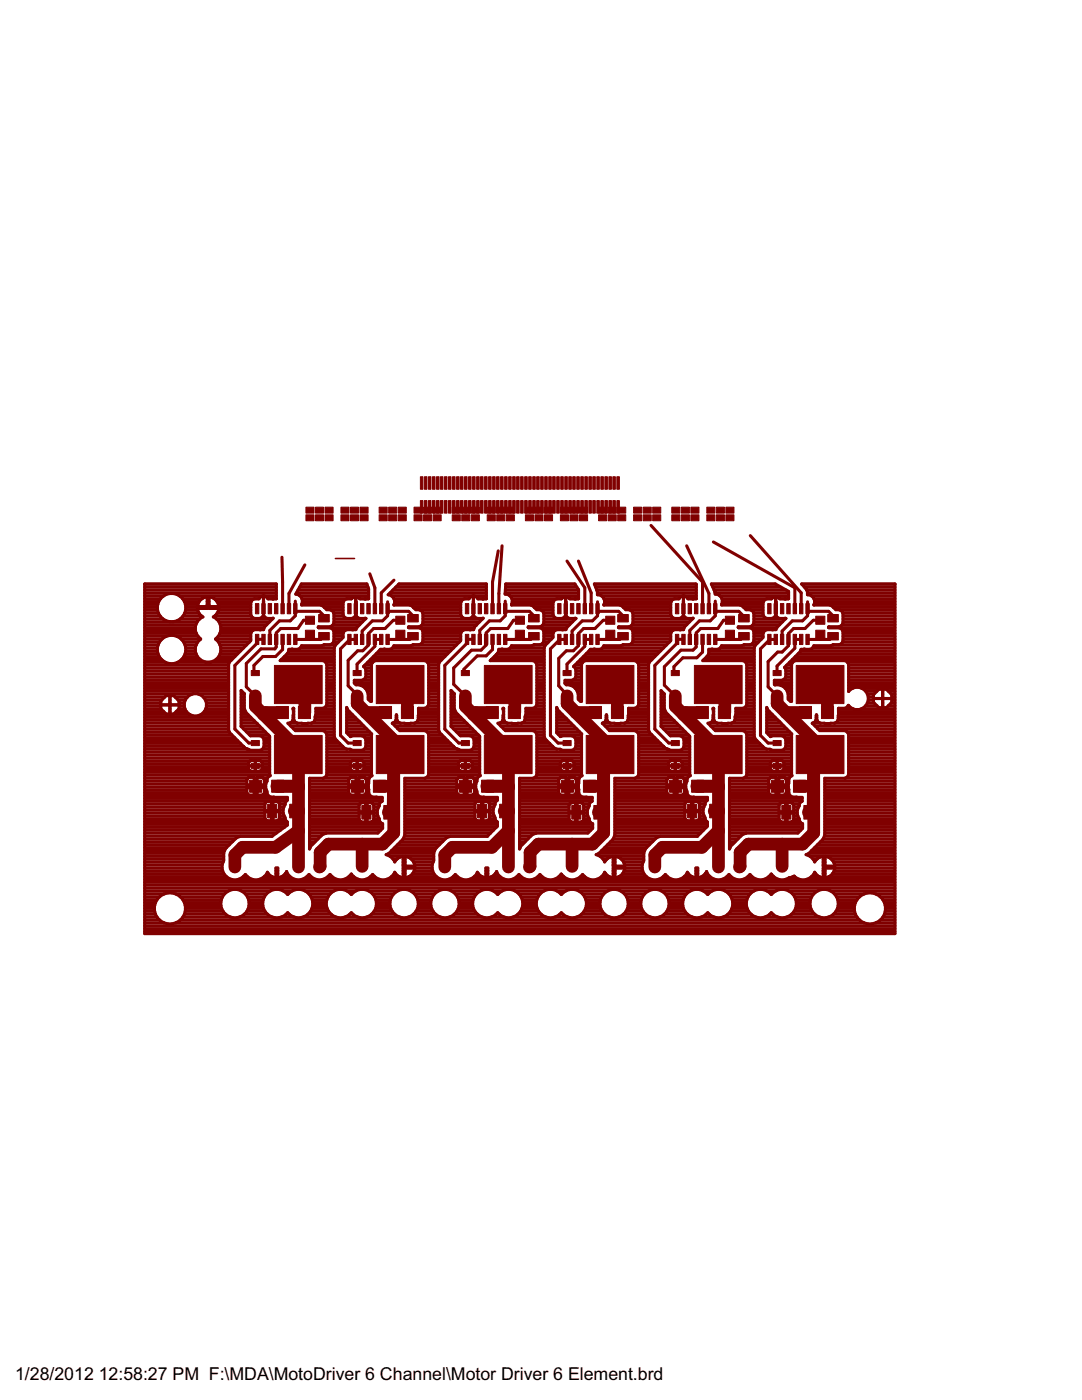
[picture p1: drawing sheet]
<svg xmlns="http://www.w3.org/2000/svg" width="216mm" height="279mm" viewBox="0 0 216 279" stroke-linecap="round" stroke-linejoin="round" font-family="sans-serif">
<defs><g id="words">
<g font-size="4">
<text x="3" y="275.4">1/28/2012</text>
<text x="19.7" y="275.4">12:58:27 PM F:\MDA\MotoDriver 6 Channel\Motor Driver 6 Element.brd</text>
</g>
</g></defs>
<g fill="#800000" stroke="#800000" stroke-width=".2">
<path d="M54.8 132.8h9.5v7.6h-9.5z"/>
<path d="M50.1 133.8h1.7v1h-1.7z"/>
<path d="M50.1 138.4h1.7v1h-1.7z"/>
<path d="M54.8 146.8h9.5v7.6h-9.5z"/>
<path d="M50.1 147.8h1.7v1h-1.7z"/>
<path d="M50.1 152.3h1.7v1.1h-1.7z"/>
<path d="M58.6 120.5h.7v2h-.7z"/>
<path d="M58.6 126.6h.7v2h-.7z"/>
<path d="M57.3 120.5h.7v2h-.7z"/>
<path d="M56 120.5h.7v2h-.7z"/>
<path d="M57.3 126.6h.7v2h-.7z"/>
<path d="M56 126.6h.7v2h-.7z"/>
<path d="M54.8 120.5h.7v2h-.7z"/>
<path d="M54.8 126.6h.7v2h-.7z"/>
<path d="M53.5 120.5h.7v2h-.7z"/>
<path d="M52.2 120.5h.7v2h-.7z"/>
<path d="M53.5 126.6h.7v2h-.7z"/>
<path d="M52.2 126.6h.7v2h-.7z"/>
<path d="M51 120.5h.6v2h-.6z"/>
<path d="M51 126.6h.6v2h-.6z"/>
<path d="M63.6 122.6h2.1v1.5h-2.1z"/>
<path d="M63.6 126.2h2.1v1.5h-2.1z"/>
<path d="M60.9 125.8h1.9v1.6h-1.9z"/>
<path d="M60.9 123h1.9v1.6h-1.9z"/>
<path d="M53.4 160.5h1.8v2.7h-1.8z"/>
<path d="M57.8 160.5h1.8v2.7h-1.8z"/>
<path d="M68 101.2h1.6v1.2h-1.6z"/>
<path d="M68 102.7h1.6v1.2h-1.6z"/>
<path d="M69.9 101.2h1.6v1.2h-1.6z"/>
<path d="M69.9 102.7h1.6v1.2h-1.6z"/>
<path d="M71.8 101.2h1.6v1.2h-1.6z"/>
<path d="M71.8 102.7h1.6v1.2h-1.6z"/>
<path d="M61 101.2h1.7v1.2h-1.7z"/>
<path d="M61 102.7h1.7v1.2h-1.7z"/>
<path d="M62.9 101.2h1.7v1.2h-1.7z"/>
<path d="M62.9 102.7h1.7v1.2h-1.7z"/>
<path d="M64.9 101.2h1.6v1.2h-1.6z"/>
<path d="M64.9 102.7h1.6v1.2h-1.6z"/>
<path d="M83.9 99.9h.5v2.5h-.5z"/>
<path d="M84.7 99.9h.5v2.5h-.5z"/>
<path d="M85.5 99.9h.5v2.5h-.5z"/>
<path d="M86.3 99.9h.5v2.5h-.5z"/>
<path d="M87.9 99.9h.5v2.5h-.5z"/>
<path d="M87.1 99.9h.5v2.5h-.5z"/>
<path d="M88.7 99.9h.5v2.5h-.5z"/>
<path d="M89.5 99.9h.5v2.5h-.5z"/>
<path d="M90.3 99.9h.5v2.5h-.5z"/>
<path d="M91.1 99.9h.5v2.5h-.5z"/>
<path d="M91.9 99.9h.5v2.5h-.5z"/>
<path d="M92.7 99.9h.5v2.5h-.5z"/>
<path d="M93.5 99.9h.5v2.5h-.5z"/>
<path d="M94.3 99.9h.5v2.5h-.5z"/>
<path d="M95.9 99.9h.5v2.5h-.5z"/>
<path d="M95.1 99.9h.5v2.5h-.5z"/>
<path d="M96.7 99.9h.5v2.5h-.5z"/>
<path d="M97.5 99.9h.5v2.5h-.5z"/>
<path d="M98.3 99.9h.5v2.5h-.5z"/>
<path d="M99.1 99.9h.5v2.5h-.5z"/>
<path d="M99.9 99.9h.5v2.5h-.5z"/>
<path d="M100.7 99.9h.5v2.5h-.5z"/>
<path d="M101.5 99.9h.5v2.5h-.5z"/>
<path d="M102.3 99.9h.5v2.5h-.5z"/>
<path d="M103.9 99.9h.5v2.5h-.5z"/>
<path d="M103.1 99.9h.5v2.5h-.5z"/>
<path d="M104.7 99.9h.5v2.5h-.5z"/>
<path d="M105.5 99.9h.5v2.5h-.5z"/>
<path d="M106.3 99.9h.5v2.5h-.5z"/>
<path d="M107.1 99.9h.5v2.5h-.5z"/>
<path d="M107.9 99.9h.5v2.5h-.5z"/>
<path d="M108.7 99.9h.5v2.5h-.5z"/>
<path d="M109.5 99.9h.5v2.5h-.5z"/>
<path d="M110.3 99.9h.5v2.5h-.5z"/>
<path d="M111.9 99.9h.5v2.5h-.5z"/>
<path d="M111.1 99.9h.5v2.5h-.5z"/>
<path d="M112.7 99.9h.5v2.5h-.5z"/>
<path d="M113.5 99.9h.5v2.5h-.5z"/>
<path d="M114.3 99.9h.5v2.5h-.5z"/>
<path d="M115.1 99.9h.5v2.5h-.5z"/>
<path d="M115.9 99.9h.5v2.5h-.5z"/>
<path d="M116.7 99.9h.5v2.5h-.5z"/>
<path d="M117.5 99.9h.5v2.5h-.5z"/>
<path d="M118.3 99.9h.5v2.5h-.5z"/>
<path d="M119.9 99.9h.5v2.5h-.5z"/>
<path d="M119.1 99.9h.5v2.5h-.5z"/>
<path d="M120.7 99.9h.5v2.5h-.5z"/>
<path d="M121.5 99.9h.5v2.5h-.5z"/>
<path d="M122.3 99.9h.5v2.5h-.5z"/>
<path d="M123.1 99.9h.5v2.5h-.5z"/>
<path d="M83.9 95.1h.5v2.5h-.5z"/>
<path d="M84.7 95.1h.5v2.5h-.5z"/>
<path d="M85.5 95.1h.5v2.5h-.5z"/>
<path d="M86.3 95.1h.5v2.5h-.5z"/>
<path d="M87.9 95.1h.5v2.5h-.5z"/>
<path d="M87.1 95.1h.5v2.5h-.5z"/>
<path d="M88.7 95.1h.5v2.5h-.5z"/>
<path d="M89.5 95.1h.5v2.5h-.5z"/>
<path d="M90.3 95.1h.5v2.5h-.5z"/>
<path d="M91.1 95.1h.5v2.5h-.5z"/>
<path d="M91.9 95.1h.5v2.5h-.5z"/>
<path d="M92.7 95.1h.5v2.5h-.5z"/>
<path d="M93.5 95.1h.5v2.5h-.5z"/>
<path d="M94.3 95.1h.5v2.5h-.5z"/>
<path d="M95.9 95.1h.5v2.5h-.5z"/>
<path d="M95.1 95.1h.5v2.5h-.5z"/>
<path d="M96.7 95.1h.5v2.5h-.5z"/>
<path d="M97.5 95.1h.5v2.5h-.5z"/>
<path d="M98.3 95.1h.5v2.5h-.5z"/>
<path d="M99.1 95.1h.5v2.5h-.5z"/>
<path d="M99.9 95.1h.5v2.5h-.5z"/>
<path d="M100.7 95.1h.5v2.5h-.5z"/>
<path d="M101.5 95.1h.5v2.5h-.5z"/>
<path d="M102.3 95.1h.5v2.5h-.5z"/>
<path d="M103.9 95.1h.5v2.5h-.5z"/>
<path d="M103.1 95.1h.5v2.5h-.5z"/>
<path d="M104.7 95.1h.5v2.5h-.5z"/>
<path d="M105.5 95.1h.5v2.5h-.5z"/>
<path d="M106.3 95.1h.5v2.5h-.5z"/>
<path d="M107.1 95.1h.5v2.5h-.5z"/>
<path d="M107.9 95.1h.5v2.5h-.5z"/>
<path d="M108.7 95.1h.5v2.5h-.5z"/>
<path d="M109.5 95.1h.5v2.5h-.5z"/>
<path d="M110.3 95.1h.5v2.5h-.5z"/>
<path d="M111.9 95.1h.5v2.5h-.5z"/>
<path d="M111.1 95.1h.5v2.5h-.5z"/>
<path d="M112.7 95.1h.5v2.5h-.5z"/>
<path d="M113.5 95.1h.5v2.5h-.5z"/>
<path d="M114.3 95.1h.5v2.5h-.5z"/>
<path d="M115.1 95.1h.5v2.5h-.5z"/>
<path d="M115.9 95.1h.5v2.5h-.5z"/>
<path d="M116.7 95.1h.5v2.5h-.5z"/>
<path d="M117.5 95.1h.5v2.5h-.5z"/>
<path d="M118.3 95.1h.5v2.5h-.5z"/>
<path d="M119.9 95.1h.5v2.5h-.5z"/>
<path d="M119.1 95.1h.5v2.5h-.5z"/>
<path d="M120.7 95.1h.5v2.5h-.5z"/>
<path d="M121.5 95.1h.5v2.5h-.5z"/>
<path d="M122.3 95.1h.5v2.5h-.5z"/>
<path d="M123.1 95.1h.5v2.5h-.5z"/>
<path d="M59.5 141h2.5v2.4h-2.5z"/>
<path d="M55.1 141h2.5v2.4h-2.5z"/>
<path d="M54.2 155.7h2.4v2.4h-2.4z"/>
<path d="M49.8 155.7h2.4v2.4h-2.4z"/>
<path d="M75.1 132.8h9.5v7.6h-9.5z"/>
<path d="M70.5 133.8h1.6v1h-1.6z"/>
<path d="M70.5 138.4h1.6v1h-1.6z"/>
<path d="M75.1 146.8h9.5v7.6h-9.5z"/>
<path d="M70.5 147.8h1.6v1h-1.6z"/>
<path d="M70.5 152.3h1.6v1.1h-1.6z"/>
<path d="M77 120.5h.7v2h-.7z"/>
<path d="M77 126.6h.7v2h-.7z"/>
<path d="M75.7 120.5h.7v2h-.7z"/>
<path d="M74.5 120.5h.6v2h-.6z"/>
<path d="M75.7 126.6h.7v2h-.7z"/>
<path d="M74.5 126.6h.6v2h-.6z"/>
<path d="M73.2 120.5h.7v2h-.7z"/>
<path d="M73.2 126.6h.7v2h-.7z"/>
<path d="M71.9 120.5h.7v2h-.7z"/>
<path d="M70.7 120.5h.6v2h-.6z"/>
<path d="M71.9 126.6h.7v2h-.7z"/>
<path d="M70.7 126.6h.6v2h-.6z"/>
<path d="M69.4 120.5h.7v2h-.7z"/>
<path d="M69.4 126.6h.7v2h-.7z"/>
<path d="M81.3 122.6h2.2v1.5h-2.2z"/>
<path d="M81.3 126.2h2.2v1.5h-2.2z"/>
<path d="M79 125.8h1.8v1.6h-1.8z"/>
<path d="M79 123h1.8v1.6h-1.8z"/>
<path d="M72.2 160.8h1.8v2.7h-1.8z"/>
<path d="M76.6 160.8h1.8v2.7h-1.8z"/>
<path d="M82.6 101.2h1.6v1.2h-1.6z"/>
<path d="M82.6 102.7h1.6v1.2h-1.6z"/>
<path d="M84.5 101.2h1.6v1.2h-1.6z"/>
<path d="M84.5 102.7h1.6v1.2h-1.6z"/>
<path d="M86.4 101.2h1.6v1.2h-1.6z"/>
<path d="M86.4 102.7h1.6v1.2h-1.6z"/>
<path d="M75.6 101.2h1.7v1.2h-1.7z"/>
<path d="M75.6 102.7h1.7v1.2h-1.7z"/>
<path d="M77.6 101.2h1.6v1.2h-1.6z"/>
<path d="M77.6 102.7h1.6v1.2h-1.6z"/>
<path d="M79.5 101.2h1.6v1.2h-1.6z"/>
<path d="M79.5 102.7h1.6v1.2h-1.6z"/>
<path d="M80.1 141h2.4v2.4h-2.4z"/>
<path d="M75.7 141h2.4v2.4h-2.4z"/>
<path d="M74.5 155.7h2.4v2.4h-2.4z"/>
<path d="M70.1 155.7h2.4v2.4h-2.4z"/>
<path d="M96.6 132.8h9.6v7.6h-9.6z"/>
<path d="M92.1 133.8h1.6v1h-1.6z"/>
<path d="M92.1 138.4h1.6v1h-1.6z"/>
<path d="M96.6 146.8h9.6v7.6h-9.6z"/>
<path d="M92.1 147.8h1.6v1h-1.6z"/>
<path d="M92.1 152.3h1.6v1.1h-1.6z"/>
<path d="M100.5 120.5h.7v2h-.7z"/>
<path d="M100.5 126.6h.7v2h-.7z"/>
<path d="M99.2 120.5h.7v2h-.7z"/>
<path d="M97.9 120.5h.7v2h-.7z"/>
<path d="M99.2 126.6h.7v2h-.7z"/>
<path d="M97.9 126.6h.7v2h-.7z"/>
<path d="M96.7 120.5h.6v2h-.6z"/>
<path d="M96.7 126.6h.6v2h-.6z"/>
<path d="M95.4 120.5h.7v2h-.7z"/>
<path d="M94.1 120.5h.7v2h-.7z"/>
<path d="M95.4 126.6h.7v2h-.7z"/>
<path d="M94.1 126.6h.7v2h-.7z"/>
<path d="M92.9 120.5h.6v2h-.6z"/>
<path d="M92.9 126.6h.6v2h-.6z"/>
<path d="M105.5 122.6h2.1v1.5h-2.1z"/>
<path d="M105.5 126.2h2.1v1.5h-2.1z"/>
<path d="M102.8 125.8h1.8v1.6h-1.8z"/>
<path d="M102.8 123h1.8v1.6h-1.8z"/>
<path d="M95.3 160.5h1.8v2.7h-1.8z"/>
<path d="M99.7 160.5h1.8v2.7h-1.8z"/>
<path d="M97.2 101.2h1.6v1.2h-1.6z"/>
<path d="M97.2 102.7h1.6v1.2h-1.6z"/>
<path d="M99.1 101.2h1.6v1.2h-1.6z"/>
<path d="M99.1 102.7h1.6v1.2h-1.6z"/>
<path d="M101 101.2h1.6v1.2h-1.6z"/>
<path d="M101 102.7h1.6v1.2h-1.6z"/>
<path d="M90.2 101.2h1.6v1.2h-1.6z"/>
<path d="M90.2 102.7h1.6v1.2h-1.6z"/>
<path d="M92.1 101.2h1.6v1.2h-1.6z"/>
<path d="M92.1 102.7h1.6v1.2h-1.6z"/>
<path d="M94 101.2h1.7v1.2h-1.7z"/>
<path d="M94 102.7h1.7v1.2h-1.7z"/>
<path d="M101.4 141h2.4v2.4h-2.4z"/>
<path d="M97 141h2.4v2.4h-2.4z"/>
<path d="M96.1 155.7h2.4v2.4h-2.4z"/>
<path d="M91.7 155.7h2.4v2.4h-2.4z"/>
<path d="M117 132.8h9.5v7.6h-9.5z"/>
<path d="M112.4 133.8h1.6v1h-1.6z"/>
<path d="M112.4 138.4h1.6v1h-1.6z"/>
<path d="M117 146.8h9.5v7.6h-9.5z"/>
<path d="M112.4 147.8h1.6v1h-1.6z"/>
<path d="M112.4 152.3h1.6v1.1h-1.6z"/>
<path d="M118.9 120.5h.7v2h-.7z"/>
<path d="M118.9 126.6h.7v2h-.7z"/>
<path d="M117.6 120.5h.7v2h-.7z"/>
<path d="M116.4 120.5h.6v2h-.6z"/>
<path d="M117.6 126.6h.7v2h-.7z"/>
<path d="M116.4 126.6h.6v2h-.6z"/>
<path d="M115.1 120.5h.7v2h-.7z"/>
<path d="M115.1 126.6h.7v2h-.7z"/>
<path d="M113.8 120.5h.7v2h-.7z"/>
<path d="M112.5 120.5h.7v2h-.7z"/>
<path d="M113.8 126.6h.7v2h-.7z"/>
<path d="M112.5 126.6h.7v2h-.7z"/>
<path d="M111.3 120.5h.7v2h-.7z"/>
<path d="M111.3 126.6h.7v2h-.7z"/>
<path d="M123.3 122.6h2.1v1.5h-2.1z"/>
<path d="M123.3 126.2h2.1v1.5h-2.1z"/>
<path d="M120.9 125.8h1.8v1.6h-1.8z"/>
<path d="M120.9 123h1.8v1.6h-1.8z"/>
<path d="M114.1 160.8h1.8v2.7h-1.8z"/>
<path d="M118.5 160.8h1.8v2.7h-1.8z"/>
<path d="M111.8 101.2h1.6v1.2h-1.6z"/>
<path d="M111.8 102.7h1.6v1.2h-1.6z"/>
<path d="M113.7 101.2h1.6v1.2h-1.6z"/>
<path d="M113.7 102.7h1.6v1.2h-1.6z"/>
<path d="M115.6 101.2h1.6v1.2h-1.6z"/>
<path d="M115.6 102.7h1.6v1.2h-1.6z"/>
<path d="M104.8 101.2h1.6v1.2h-1.6z"/>
<path d="M104.8 102.7h1.6v1.2h-1.6z"/>
<path d="M106.7 101.2h1.7v1.2h-1.7z"/>
<path d="M106.7 102.7h1.7v1.2h-1.7z"/>
<path d="M108.6 101.2h1.7v1.2h-1.7z"/>
<path d="M108.6 102.7h1.7v1.2h-1.7z"/>
<path d="M122 141h2.4v2.4h-2.4z"/>
<path d="M117.6 141h2.4v2.4h-2.4z"/>
<path d="M116.4 155.7h2.4v2.4h-2.4z"/>
<path d="M112 155.7h2.4v2.4h-2.4z"/>
<path d="M138.6 132.8h9.5v7.6h-9.5z"/>
<path d="M133.9 133.8h1.7v1h-1.7z"/>
<path d="M133.9 138.4h1.7v1h-1.7z"/>
<path d="M138.6 146.8h9.5v7.6h-9.5z"/>
<path d="M133.9 147.8h1.7v1h-1.7z"/>
<path d="M133.9 152.3h1.7v1.1h-1.7z"/>
<path d="M142.4 120.5h.7v2h-.7z"/>
<path d="M142.4 126.6h.7v2h-.7z"/>
<path d="M141.1 120.5h.7v2h-.7z"/>
<path d="M139.8 120.5h.7v2h-.7z"/>
<path d="M141.1 126.6h.7v2h-.7z"/>
<path d="M139.8 126.6h.7v2h-.7z"/>
<path d="M138.6 120.5h.7v2h-.7z"/>
<path d="M138.6 126.6h.7v2h-.7z"/>
<path d="M137.3 120.5h.7v2h-.7z"/>
<path d="M136 120.5h.7v2h-.7z"/>
<path d="M137.3 126.6h.7v2h-.7z"/>
<path d="M136 126.6h.7v2h-.7z"/>
<path d="M134.8 120.5h.6v2h-.6z"/>
<path d="M134.8 126.6h.6v2h-.6z"/>
<path d="M147.4 122.6h2.1v1.5h-2.1z"/>
<path d="M147.4 126.2h2.1v1.5h-2.1z"/>
<path d="M144.7 125.8h1.9v1.6h-1.9z"/>
<path d="M144.7 123h1.9v1.6h-1.9z"/>
<path d="M137.2 160.5h1.8v2.7h-1.8z"/>
<path d="M141.6 160.5h1.8v2.7h-1.8z"/>
<path d="M126.4 101.2h1.6v1.2h-1.6z"/>
<path d="M126.4 102.7h1.6v1.2h-1.6z"/>
<path d="M128.3 101.2h1.6v1.2h-1.6z"/>
<path d="M128.3 102.7h1.6v1.2h-1.6z"/>
<path d="M130.2 101.2h1.6v1.2h-1.6z"/>
<path d="M130.2 102.7h1.6v1.2h-1.6z"/>
<path d="M119.4 101.2h1.7v1.2h-1.7z"/>
<path d="M119.4 102.7h1.7v1.2h-1.7z"/>
<path d="M121.3 101.2h1.7v1.2h-1.7z"/>
<path d="M121.3 102.7h1.7v1.2h-1.7z"/>
<path d="M123.3 101.2h1.6v1.2h-1.6z"/>
<path d="M123.3 102.7h1.6v1.2h-1.6z"/>
<path d="M143.3 141h2.5v2.4h-2.5z"/>
<path d="M138.9 141h2.5v2.4h-2.5z"/>
<path d="M138 155.7h2.4v2.4h-2.4z"/>
<path d="M133.6 155.7h2.4v2.4h-2.4z"/>
<path d="M158.9 132.8h9.5v7.6h-9.5z"/>
<path d="M154.3 133.8h1.6v1h-1.6z"/>
<path d="M154.3 138.4h1.6v1h-1.6z"/>
<path d="M158.9 146.8h9.5v7.6h-9.5z"/>
<path d="M154.3 147.8h1.6v1h-1.6z"/>
<path d="M154.3 152.3h1.6v1.1h-1.6z"/>
<path d="M160.8 120.5h.7v2h-.7z"/>
<path d="M160.8 126.6h.7v2h-.7z"/>
<path d="M159.5 120.5h.7v2h-.7z"/>
<path d="M158.3 120.5h.6v2h-.6z"/>
<path d="M159.5 126.6h.7v2h-.7z"/>
<path d="M158.3 126.6h.6v2h-.6z"/>
<path d="M157 120.5h.7v2h-.7z"/>
<path d="M157 126.6h.7v2h-.7z"/>
<path d="M155.7 120.5h.7v2h-.7z"/>
<path d="M154.5 120.5h.6v2h-.6z"/>
<path d="M155.7 126.6h.7v2h-.7z"/>
<path d="M154.5 126.6h.6v2h-.6z"/>
<path d="M153.2 120.5h.7v2h-.7z"/>
<path d="M153.2 126.6h.7v2h-.7z"/>
<path d="M165.2 122.6h2.1v1.5h-2.1z"/>
<path d="M165.2 126.2h2.1v1.5h-2.1z"/>
<path d="M162.8 125.8h1.8v1.6h-1.8z"/>
<path d="M162.8 123h1.8v1.6h-1.8z"/>
<path d="M156 160.8h1.8v2.7h-1.8z"/>
<path d="M160.4 160.8h1.8v2.7h-1.8z"/>
<path d="M141 101.2h1.6v1.2h-1.6z"/>
<path d="M141 102.7h1.6v1.2h-1.6z"/>
<path d="M142.9 101.2h1.6v1.2h-1.6z"/>
<path d="M142.9 102.7h1.6v1.2h-1.6z"/>
<path d="M144.8 101.2h1.7v1.2h-1.7z"/>
<path d="M144.8 102.7h1.7v1.2h-1.7z"/>
<path d="M134 101.2h1.7v1.2h-1.7z"/>
<path d="M134 102.7h1.7v1.2h-1.7z"/>
<path d="M136 101.2h1.6v1.2h-1.6z"/>
<path d="M136 102.7h1.6v1.2h-1.6z"/>
<path d="M137.9 101.2h1.6v1.2h-1.6z"/>
<path d="M137.9 102.7h1.6v1.2h-1.6z"/>
<path d="M163.9 141h2.4v2.4h-2.4z"/>
<path d="M159.5 141h2.4v2.4h-2.4z"/>
<path d="M158.3 155.7h2.4v2.4h-2.4z"/>
<path d="M153.9 155.7h2.4v2.4h-2.4z"/>
</g>
<path d="M50.9 156.9h.1M60.7 142.2h.1M92.9 156.9h.1M102.6 142.2h.1M134.7 156.9h.1M144.5 142.2h.1" fill="none" stroke="#800000" stroke-width="1.3"/>
<g fill="none" stroke="#800000" stroke-width=".61">
<path d="M28.9 119.5h3.1M28.9 118.9h3.8M28.9 118.3h26.2M28.9 117.8h26.2M28.9 117.2h26.2M28.9 116.6h26.2M35.8 118.9h19.3M36.4 119.5h3.9M40.3 119.5l1-.4v2.3h-1.9l.3 1 .8 .7a2.51 2.51 0 0 0-.5 4.4 2.57 2.57 0 0 0-.3 4 2.57 2.57 0 0 0 4-.4M40.3 119.5l-.6 .6M41.3 119.5h.4M42.8 119.5h8.9"/>
<path d="M51.7 119.5h-.9l-.4 .2-.4 .6v2.4l.2 .3 .6 .4h1l.6-.4h.3l.6 .4h1.2l-1.7 1.7-.2 .6h-1.8l-.6 .4-.2 .3M51.7 119.5a1.03 1.03 0 0 1 1.8 0M52.6 119v4M52.6 120h.1M52.6 119.5h.1M53.5 119.5h1.6M56.3 111.2l.1 10.3M58.9 120v2.9l-1 1h-2.1l-2 1.9v1.8M59.1 118.3h14.5M59.5 117.8h14.1M59.8 117.2h13.6M59.8 118.9h13.8"/>
<path d="M60.1 116.6h13.1M60.2 119.5h10M60.8 112.7l-3.1 5.7v3.1M71 119.1v3.9M71 119.5h.1M71.8 119.5h1.8M73.8 114.5l1 2.8v4.2M77.8 118.3h19.2M78.1 118.9h18.9M78.4 117.8h18.6M78.6 119.5h15M78.6 115.8l-2.5 2.5v3.2"/>
<path d="M79 117.2h18M79.6 116.6h17.4M93.6 119.5h-.9l-.6 .4-.2 .4v2.4l.2 .3 .6 .4h1l.6-.4h.3l.6 .4h1.2l-1.4 1.4M93.6 119.5a1.03 1.03 0 0 1 1.8 0M94.5 119v4M94.5 120h.1M94.5 119.5h.1M95.4 119.5h1.6M95.4 119.5h1.6v-3h-17.4l-2.2 2.2a1.43 1.43 0 0 1 1.2 2.1h3.2l.4 .1 .4 .4M99.4 109.9l-1.1 6.3v5.3M100.2 108.9l-.7 9.5v3.1M100.8 120v2.9l-1 1h-2.2l-1.9 1.9v1.8"/>
<path d="M100.8 118.3h14.6M100.8 117.8h14.6M100.9 117.2h14.2M100.9 116.6h13.8M101.7 118.9h13.7M102.1 119.5h10M112.9 119.1v3.9M112.9 119.5h.1M113.1 112l3.6 5.3v4.2M113.7 119.5h1.7M115.4 112l2.6 6.3v3.2M118.6 116.6h20.3"/>
<path d="M118.9 117.2h20M119.1 117.8h19.8M119.2 118.1l-.6-1.6h20.3v3h-1.6M119.2 118.1v.6a1.41 1.41 0 0 1 1.3 2.1h3.2l.4 .1 .8 .8 1 .1 .4 .6v1.9l-.1 .4M119.2 118.1h.1M119.2 118.3h19.7M120 118.9h18.9M120.5 119.5h15M129.9 104.9l10.3 11.3v5.3M135.5 119.5l-1.3 .2-.4 .6v2.4l.2 .3 .6 .4h1l.6-.4h.3l.6 .4h1.2M135.5 119.5a1.04 1.04 0 0 1 1.8 0M136.4 119v4"/>
<path d="M136.4 120h.1M136.4 119.5h.1M137 108.9l4.5 9.5v3.1M137.3 119.5h1.6M142 116.6h12.8M142.2 117.2h13.6M142.3 108.2l16.3 9.1v4.2M142.5 117.8l-.6-1.3h12.8l2.7 1.5v1.5h-1.8a1.01 1.01 0 0 0-1.6 0h-1l-.6 .4-.1 .4v2.4l.1 .3 .6 .4h1l.6-.4h.4l.5 .4h1.3M142.5 117.8l.2 .4M142.5 117.8h14.3M142.7 118.2v.4a1.46 1.46 0 0 1 1.3 2.2h3.7l.4 .1 .8 .8h.8l.6 .4 .1 .3v1.9l-.1 .4-.6 .4h-2.3l-.1 .1M142.7 118.2h.1"/>
<path d="M142.7 118.3h14.7M142.7 120v2.9l-1 1h-2.1l-2 1.9v1.8M143.6 118.9h13.8M144 119.5h10M149.7 106.9l10.2 11.4v3.2M154.8 119.1v3.9M154.8 119.5h.1M155.6 119.5h1.8M160 116.6h18.6M160.5 117.2h18.1M160.9 117.6l-.9-1.1h18.6v69.8h-149.7v-69.8h26.2v3h-1.6M160.9 117.6l.2 .5v.6a1.41 1.41 0 0 1 1.3 2.1h3.2l.4 .1 .8 .8 1 .1 .4 .6v1.9l-.1 .4"/>
<path d="M160.9 117.6h.1M161 117.8h17.6M161.1 118.3h17.5M161.9 118.9h16.7M162.4 119.5h16.2M28.9 139.7h3.4M28.9 139.1h4M28.9 138.5h9.5M28.9 138h16.7M28.9 137.4h16.7M28.9 136.8h16.7M28.9 136.2h16.7"/>
<path d="M28.9 135.7h16.7M28.9 135.1h16.7M28.9 134.5h16.7M28.9 133.9h16.7M28.9 133.3h16.7M28.9 132.8h16.7M28.9 132.2h4.1M28.9 131.6h3.3M28.9 131h2.9M28.9 130.5h2.6M28.9 129.9h2.5M28.9 129.3h2.5"/>
<path d="M28.9 128.7h2.7M28.9 128.1h2.9M28.9 127.6h3.4M28.9 127h4.3M28.9 126.4h10.3M28.9 125.8h10.1M28.9 125.3h10.1M28.9 124.7h10.2M28.9 124.1h10.4M28.9 123.5h3.6M28.9 122.9h3M28.9 122.4h2.7"/>
<path d="M28.9 121.8h2.6M28.9 121.2h2.5M28.9 120.6h2.6M28.9 120.1h2.8M31.6 122.4a2.85 2.85 0 0 1 2.6-4 2.85 2.85 0 0 1 2.7 4M31.6 122.4l.9 1.1M32.5 123.5a2.88 2.88 0 0 0 3.5 0M33.9 138.8v3.7M33.9 139.7h.1M33.9 139.1h.1M34.9 139.1h2.5M35.3 127h4.2"/>
<path d="M35.4 132.2h10.4M35.5 139.7h1.5M36 123.5h3.9M36.2 127.6h3.8M36.2 131.6h3.7M36.5 122.9h3.7M36.6 128.1h2.8M36.7 131h2.7M36.8 120.1h2.9M36.9 122.4h2.8M36.9 122.4l-.9 1.1M36.9 128.7h2.3"/>
<path d="M36.9 130.5h2.2M37 120.6h2.5M37 121.8h2.5M37.1 129.9h1.9M37.1 129.3h1.9M37.1 121.2h4.2M39.6 138.5h6M39.7 120.1l-.3 1h4.3a2.15 2.15 0 0 0-2-2v2.3h2a2.24 2.24 0 0 1-1.1 1.7 2.52 2.52 0 0 1 .4 4.4 2.58 2.58 0 0 1 .7 3.6M40.6 139.1h5M41 139.7h4.6M41.3 120.6h.4M41.3 120.1h.4"/>
<path d="M41.7 121.2h8.3M42.8 122.9h7.3M43.1 127.6h6.9M43.1 131.6h3.2M43.2 123.5h11.2M43.3 120.1h6.8M43.3 122.4h6.7M43.5 127h6.5M43.6 120.6h6.4M43.6 121.8h6.4M43.6 128.1h6.2M43.7 131h3.2"/>
<path d="M43.7 124.1h10.1M43.9 126.4h6.1M43.9 128.7h5.3M43.9 130.5h3.5M43.9 124.7h9.3M44 129.9h4M44 129.3h4.6M44 125.8h6.4M44 125.3h8.7M48.1 139.7h.6M48.1 139.1h.6M48.1 138.5h.6"/>
<path d="M48.1 138h.2M50 126.4v1.5l-4.2 4.2-.2 .4v13.2l.2 .5 3.2 3.2M52.6 127.6h.1M52.6 121.5h.1M52.6 122.7h.1M52.6 127.6h-1.3v.8l-4.4 4.4v12.7l2.8 2.8h1.2M52.6 120.3h.1M52.6 122.9h.1M52.6 122.4h.1M52.6 121.8h.1M52.6 121.2h.1M52.6 120.6h.1"/>
<path d="M52.6 120.1h.1M56.2 131.6h10.5M56.4 127.6v2l-1.4 1.4h-2.5l-1.8 1.8v1.3M56.7 131h10M57.3 130.5h9.4M57.6 129.9h9.1M57.6 129.9l-.2 .4-1.5 1.5h8.6l.3 .2 .4 .6v8l-.1 .3-.6 .5h-1.5v1.2l-.1 .4a1.04 1.04 0 0 1-.8 1.3M57.7 127.6v.1M59.3 122h4.5l.8 .9v.5M59.9 129.3h6.8M60.2 120.6h8.3M60.3 120.1h8.2"/>
<path d="M61.8 123.9l-.1-.1h-1.1l-1.2 1.6h-3.4l-.9 .9v2.8l-.2 .4h-2.8l-3 2.9v4.7l1.8 1.8M61.8 126.6v1M63.5 125.2l2.4 .1 .6 .4 .1 .3v1.9l-.1 .4-.6 .4h-1.2M63.5 125.3h7.7M64.6 128.7h2.4M64.6 127l-.6 .6h-5.1M64.7 128.7l-.5 .2h-4l-.4 .5-.4 .2h-1.8v.3M64.7 128.7h.1M64.7 121.2h3.8M65 132.2h1.7M65.2 139.7h1.5M65.2 139.1h1.5"/>
<path d="M65.2 138.5h1.5M65.2 138h1.5M65.2 137.4h1.5M65.2 136.8h1.5M65.2 136.2h1.5M65.2 135.7h1.5M65.2 135.1h1.5M65.2 134.5h1.5M65.2 133.9h1.5M65.2 133.3h1.5M65.2 132.8h1.5M66.1 121.8h2.4"/>
<path d="M66.5 124.7h5.3M66.5 128.1h1M66.5 125.8h2.3M66.6 122.4h1.9M66.6 127.6h1.5M66.6 127h1.9M66.6 126.4h1.9M66.6 124.1h5.7M66.6 123.5h6.3M66.6 122.9h2M68.5 126.4v.8l-1.6 1.6-.2 .4v17.8l.2 .5 1.8 1.8 .5 .2M70.7 136.2h3.4"/>
<path d="M71 121.5h.1M71 120.1h.1M71 120.3h.1M71 122.7h.1M71 122.9h.1M71 122.4h.1M71 121.8h.1M71 121.2h.1M71 120.6h.1M71 127.6h-1.2l-1.9 1.9v17.3l1.6 1.5h2.3M71.2 125.2l-.2 .5h-1.8l-.6 .4-.1 .3M72 136.8h2.1"/>
<path d="M72.5 135.7h1.6M72.8 132.8h1.3M72.9 133.3h1.2M72.9 137.4h1.2M73 135.1h1.1M73 123.4h-1.3l-.5-.4h-.4l-.6 .4h-1l-.6-.4-.1-.3v-2.4l.1-.4 .6-.4h.9a1.03 1.03 0 0 1 1.7 0h1.8v-2l-.4-1h-13.1l-1.1 2.1a1.47 1.47 0 0 1 1.2 2.2h3.8l.5 .1 .7 .8h.7l.6 .4 .1 .3v1.9l-.1 .4-.6 .4h-2.3l-.1 .1M73 123.4h.1M73 123.4l-1.8 1.8M73 134.5h1.1M73 133.9h1.1M73.3 138h.8M73.4 132.2h1"/>
<path d="M73.5 139.1h.6M73.5 138.5h.6M73.6 139.7h.5M73.9 131.6h14.3M74.5 131h14.3M75.1 130.5h14.2M75.7 129.9h14.2M76.1 127.6h-1.3v1.4l-3.6 3.5 .1 1.8M77.3 120.1v2.8l-1 1h-2l-2 2v1.7M77.5 122h4l.9 .9v.5M78.3 129.3h12.2M78.6 120.6h13.3"/>
<path d="M78.7 120.1h13.3M79.9 123.8h-1.4l-1.7 1.6h-2.3l-1 1v2.3l-1.1 1.2h-1l-1.9 1.9v5.1l1.2 1.2M79.9 126.6v1M81.6 125.2l2.1 .1 .6 .4 .1 .3v1.9l-.1 .4-.6 .4h-1.2M81.6 125.3h13M82.3 128.7h8.8M82.4 127l-.7 .6h-4.4M82.5 128.7l-.5 .2h-3.4l-.4 .5-.3 .2h-2l-3.4 3.4 .5 .6v1.4l-.4 .6-.4 .2h-1.5v.5l.3 .4a2.25 2.25 0 0 1 2.5 2.8l.4 .5h.2v-7.4l.4-.6 .4-.2h9.9l.3 .2 .4 .6v8l-.4 .6-.3 .2h-1.3v1.2a1.62 1.62 0 0 1-.5 1.6l-.3 .1M82.5 128.7h.1M82.5 121.2h9.4M82.6 121.3l.4 .4h.7l.6 .4 .1 .3v1.9l-.1 .4M82.6 121.3h.1"/>
<path d="M83.9 121.8h8M84.2 124.7h10.9M84.3 124.7l-.6 .4h-2.1v.1M84.3 128.1h7.4M84.3 125.8h8M84.4 122.4h7.5M84.4 127.6h7.5M84.4 127h7.5M84.4 126.4h7.5M84.4 124.1h11.3M84.4 123.5h11.9M84.4 122.9h7.7"/>
<path d="M85.3 132.2h2.4M85.5 139.7h2M85.5 139.1h2M85.5 138.5h2M85.5 138h2M85.5 137.4h2M85.5 136.8h2M85.5 136.2h2M85.5 135.7h2M85.5 135.1h2M85.5 134.5h2M85.5 133.9h2"/>
<path d="M85.5 133.3h2M85.5 132.8h2M90 139.7h.6M90 139.1h.6M90 138.5h.6M90 138h.2M91.9 126.4v1.5l-4.2 4.2-.2 .4v13.2l.2 .5 3.2 3.2 1 .3h1.9l.6-.4 .2-.3M94.5 127.6h.1M94.5 121.5h.1M94.5 122.7h.1M94.5 127.6h-1.3v.8l-4.4 4.4v12.7l2.7 2.8h1.4M94.5 120.3h.1"/>
<path d="M94.5 122.9h.1M94.5 122.4h.1M94.5 121.8h.1M94.5 121.2h.1M94.5 120.6h.1M94.5 120.1h.1M95 124.8l-.3 .3-.2 .6h-1.8l-.6 .4-.2 .3M95 124.8h.1M98.1 131.6l-.3 .2h8.6l.6 .5 .1 .3v8l-.4 .6-.3 .2h-1.5v1.2l-.1 .4a1.01 1.01 0 0 1-.8 1.3M98.1 131.6h.1M98.1 131.6h10.5M98.3 127.6v2l-1.3 1.3h-1.8l-2.6 2.7v.5"/>
<path d="M98.6 131h10M99 130.7l-.9 .9M99 130.7h.1M99.2 130.5h9.4M99.5 129.9l-.5 .8M99.5 129.9h9.1M99.5 127.6v.1M100.8 122h4.8l.9 .9v.5M101.8 129.3h6.8M102.1 120.6h8.2M102.2 120.1h8.2M103.7 123.9l-.1-.1h-1.1l-1.2 1.6h-3.4l-.9 .9v2.4l-1 1.1h-1.9l-3.6 3.5v3.3l2.4 2.3"/>
<path d="M103.7 126.6v1M105.4 125.2l2.4 .1 .6 .4 .1 .3v1.9l-.4 .6-.3 .2h-1.2l-.4 .2h-4.1l-.4 .5-.4 .2h-1.8v.3M105.5 125.3h7.6M106.5 128.7h2.4M106.5 127l-.6 .6h-5.1M106.6 121.2h3.7M106.9 132.2h1.7M107.1 139.7h1.5M107.1 139.1h1.5M107.1 138.5h1.5M107.1 138h1.5M107.1 137.4h1.5"/>
<path d="M107.1 136.8h1.5M107.1 136.2h1.5M107.1 135.7h1.5M107.1 135.1h1.5M107.1 134.5h1.5M107.1 133.9h1.5M107.1 133.3h1.5M107.1 132.8h1.5M108 121.8h2.3M108.4 124.7l-.6 .4h-2.3l-.1 .1M108.4 124.7h5.3M108.4 128.1h1"/>
<path d="M108.4 125.8h2.3M108.5 122.4h1.8M108.5 127.6h1.5M108.5 127h1.8M108.5 126.4h1.8M108.5 124.1h5.7M108.5 123.5h6.3M108.5 122.9h2M110.3 126.4v.8l-1.5 1.6-.2 .4v17.8a6.3 6.3 0 0 0 2.5 2.5M112.7 136.2h3.3M112.9 121.5h.1M112.9 120.1h.1"/>
<path d="M112.9 120.3h.1M112.9 122.7h.1M112.9 122.9h.1M112.9 122.4h.1M112.9 121.8h.1M112.9 121.2h.1M112.9 120.6h.1M112.9 127.6h-1.2l-1.9 1.9v17.3l1.6 1.5h2.2M113.1 125.2l-.2 .5h-1.8l-.4 .1-.4 .6M113.9 136.8h2.1M114.4 135.7h1.6M114.7 132.8h1.3"/>
<path d="M114.8 137.4h1.2M114.8 133.3h1.2M114.9 135.1h1.1M114.9 123.4h-1.3l-.5-.4h-.4l-.6 .4h-1l-.6-.4-.2-.3v-2.4l.2-.4 .6-.4h1a1.01 1.01 0 0 1 1.6 0h1.7v-1.8l-.7-1.2h-13.8l-.1 2a1.56 1.56 0 0 1 1.3 2.3h3.8l.5 .1 .7 .8 1 .1 .4 .6v1.9l-.1 .4M114.9 123.4h.1M114.9 123.4l-1.8 1.8M114.9 134.5h1.1M114.9 133.9h1.1M115.2 138h.8M115.3 132.2h.9M115.4 139.1h.6M115.4 138.5h.6"/>
<path d="M115.5 139.7h.5M115.8 131.6h14.3M116.4 131h14.3M117 130.5h14.3M117.6 129.9h14.2M118 127.6h-1.3v1.4l-3.6 3.5 .1 1.8M119.2 120.1v2.8l-1 1h-2l-2 2v1.7M119.2 121.5l.1 .5h4.1l.9 .9v.5M120.2 129.3h12.2M120.5 120.6h13.3M120.6 120.1h13.3M121.8 126.6v1"/>
<path d="M121.8 123.8h-1.4l-1.7 1.6h-2.3l-1 1v2.5l-1 1h-1.4l-1.5 1.5v5.5l1.9 2.1M123.5 125.2l2.1 .1 .6 .4 .1 .3v1.9l-.1 .4-.6 .4h-1.2M123.5 125.3h13M124.2 128.7h8.8M124.3 127l-.6 .6h-4.5M124.4 128.7l-.5 .2h-3.4l-.4 .5-.3 .2h-2l-3.4 3.4 .5 .6v1.4l-.1 .4-.6 .4h-1.5v.6l.3 .3a2.25 2.25 0 0 1 2.4 2.8l.4 .5h.2v-7.4l.4-.6 .4-.2h9.9l.3 .2 .4 .6v8l-.1 .3-.6 .5h-1.3l-.1 2.2-.1 .3-.6 .4M124.4 128.7h.1M124.4 121.2h9.4M125.8 121.8h8M126.2 124.7l-.6 .4h-2.1v.1M126.2 124.7h10.8M126.2 128.1h7.4"/>
<path d="M126.2 125.8h8M126.3 122.4h7.5M126.3 127.6h7.5M126.3 127h7.5M126.3 126.4h7.5M126.3 124.1h11.3M126.3 123.5h11.9M126.3 122.9h7.6M127.2 132.2h2.4M127.4 139.7h2M127.4 139.1h2M127.4 138.5h2"/>
<path d="M127.4 138h2M127.4 137.4h2M127.4 136.8h2M127.4 136.2h2M127.4 135.7h2M127.4 135.1h2M127.4 134.5h2M127.4 133.9h2M127.4 133.3h2M127.4 132.8h2M131.9 139.7h.6M131.9 139.1h.6"/>
<path d="M131.9 138.5h.6M131.9 138h.1M133.8 126.4v1.5l-4.2 4.2-.2 .4v13.2l.2 .5 2.8 2.8M136.4 127.6h.1M136.4 121.5h.1M136.4 122.7h.1M136.4 127.6h-1.3v.8l-4.4 4.4v12.7l2.8 2.8h1.2M136.4 120.3h.1M136.4 122.9h.1M136.4 122.4h.1M136.4 121.8h.1M136.4 121.2h.1"/>
<path d="M136.4 120.6h.1M136.4 120.1h.1M138.3 123.4h.1M138.3 123.4l-1.7 1.7-.2 .6h-1.8l-.4 .1-.4 .6M140.2 127.6v2.5l-1.2 1.2h-2.8l-1.7 1.8v1M140.5 131.6h10M141 131h9.5M141.4 130.5h9.1M141.4 129.9h9.1M141.5 127.6v.1M142.7 121.5v.5h4.7l1 1v.4M143.7 129.3h6.8"/>
<path d="M144 120.6h8.3M144.1 120.1h8.2M145.6 123.9l-.1-.1h-1.1l-1.2 1.6h-3.4l-.9 .9v2.8l-.6 .7h-2.4l-3.3 3.3v3.6l2.3 2.3M145.6 126.6v1M147.3 125.2l2.4 .1 .3 .1 .4 .6v1.9l-.1 .4-.6 .4h-1.2M147.3 125.3h7.7M148.4 128.7h2.3M148.4 121.2h3.9M148.4 127l-.6 .6h-5.1M148.5 128.7l-.5 .2h-4l-.4 .5-.4 .2h-1.8v.8l-.2 .4-1 1h8.1l.6 .5 .1 .3v8l-.1 .3-.6 .5h-1.5v1.2l-.1 .4a1.04 1.04 0 0 1-.8 1.3M148.5 128.7h.1M148.8 132.2h1.7"/>
<path d="M149 139.7h1.5M149 139.1h1.5M149 138.5h1.5M149 138h1.5M149 137.4h1.5M149 136.8h1.5M149 136.2h1.5M149 135.7h1.5M149 135.1h1.5M149 134.5h1.5M149 133.9h1.5M149 133.3h1.5"/>
<path d="M149 132.8h1.5M149.9 121.8h2.4M150.3 124.7h5.3M150.3 128.1h1M150.3 125.8h2.3M150.4 122.4h1.9M150.4 127.6h1.5M150.4 127h1.9M150.4 126.4h1.9M150.4 124.1h5.7M150.4 123.5h6.3M150.4 122.9h2"/>
<path d="M152.3 126.4v.8l-1.6 1.6-.2 .4v17.8a6.5 6.5 0 0 0 2.5 2.5M154.5 136.2h3.4M154.8 120.3h.1M154.8 121.5h.1M154.8 120.1h.1M154.8 122.7h.1M154.8 122.9h.1M154.8 122.4h.1M154.8 121.8h.1M154.8 121.2h.1M154.8 120.6h.1M154.8 127.6h-1.2l-1.9 1.9v17.3l1.6 1.5h2.3"/>
<path d="M155 125.2l-.2 .5h-1.8l-.3 .1-.4 .6M155.8 136.8h2.1M156.3 135.7h1.6M156.7 133.3h1.2M156.7 137.4h1.2M156.8 135.1h1.1M156.8 123.4h.1M156.8 123.4l-1.8 1.8M156.8 134.5h1.1M156.8 133.9h1.1M157 132.8h.9M157.1 138h.8"/>
<path d="M157.3 139.1h.6M157.3 138.5h.6M157.5 139.7h.4M157.5 132.2h.7M158.1 131.6h20.5M158.7 131h19.9M159.3 130.5h19.3M159.7 129.9h18.9M159.9 129.6l-.2 .5-3.2 3.1 .3 .4v1.4l-.1 .4-.6 .4h-1.6l.1 .9a2.3 2.3 0 0 1 2.7 2.8l.4 .5h.2v-7.4l.2-.3 .6-.5h9.9l.3 .2 .4 .6v5.4M159.9 129.6h.1M159.9 127.6h-1.3v1.8l-3.6 3.5 .1 1.4M161.1 120.1v2.8l-1 1h-2l-2 2v1.7"/>
<path d="M161.1 122h4.2l.9 .9v.5M162.1 129.3h16.5M162.4 120.6h16.2M162.5 120.1h16.1M163.7 126.6v1M163.7 123.8h-1.4l-1.7 1.6h-2.3l-1 1v2.5l-1.2 1.2h-.9l-1.9 1.9v5.1l1.8 1.8M165.4 125.2l2 .1 .7 .4 .1 .3v1.9l-.1 .4-.7 .4h-1.1M165.4 125.3h13.2M166.1 128.7h12.5M166.2 127l-.6 .6h-4.5M166.3 128.7l-.5 .2h-3.4l-.4 .5-.4 .2h-1.7M166.3 128.7h.1"/>
<path d="M166.3 121.2h12.3M167.7 121.8h10.9M168 124.7h10.6M168.1 124.7l-.7 .4h-2v.1M168.1 128.1h10.5M168.1 125.8h10.5M168.2 122.4h10.4M168.2 127.6h10.4M168.2 127h10.4M168.2 126.4h10.4M168.2 124.1h10.4M168.2 123.5h10.4"/>
<path d="M168.2 122.9h10.4M169.1 132.2h9.5M169.3 138a2.24 2.24 0 0 1 3.3-.2 2.24 2.24 0 0 1-.1 3.3 2.24 2.24 0 0 1-3.2-.3l-.4 .4-.3 .2h-1.3v1.2a1.62 1.62 0 0 1-.5 1.6l-.3 .1M169.3 138h.1M169.3 137.4h.8M169.3 136.8h9.3M169.3 136.2h9.3M169.3 135.7h9.3M169.3 135.1h9.3M169.3 134.5h9.3M169.3 133.9h9.3M169.3 133.3h9.3"/>
<path d="M169.3 132.8h9.3M172 137.4h6.6M172.7 138h2.3M173.1 138.5h1.3M173.2 139.7h1.1M173.2 139.1h1.1M174.3 139.4h3.6M176.1 137.6v3.6M176.1 139.7h.1M176.1 139.1h.1M176.1 138.5h.1M176.1 138h.1"/>
<path d="M177.3 138h1.3M177.8 138.5h.8M177.9 139.7h.7M177.9 139.1h.7M28.9 144.3h16.7M28.9 159.9h28.2M28.9 159.3h28.4M28.9 158.7h24.6M28.9 158.2h20.4M28.9 157.6h20.4M28.9 157h21.8M28.9 156.4h20.4"/>
<path d="M28.9 155.9h20.4M28.9 155.3h20.5M28.9 154.7h25M28.9 154.1h24.9M28.9 153.6h20.7M28.9 153h20.7M28.9 152.4h20.7M28.9 151.8h21M28.9 151.3h24.9M28.9 150.7h24.9M28.9 150.1h24.9M28.9 148.9h19.7"/>
<path d="M28.9 148.4h19.1M28.9 147.8h18.5M28.9 147.2h17.9M28.9 146.6h17.3M28.9 146h16.8M28.9 145.5h16.7M28.9 144.9h16.7M28.9 143.7h16.7M28.9 143.2h16.7M28.9 142.6h8.9M28.9 142h3.8M28.9 141.4h3.2"/>
<path d="M28.9 140.8h3.2M28.9 140.3h3.2M32.1 140.7h3.6M32.1 141.4v-1.5l1-1.1h1.6l1 1.1v1.5M32.1 141.4l1 1.1h1.6l1-1.1M33.9 142h.1M33.9 141.4h.1M33.9 140.8h.1M33.9 140.3h.1M35.2 142h2M35.7 141.4h1.2M35.7 140.8h1.1"/>
<path d="M35.7 140.3h1.1M40.1 142.6h5.5M40.8 142h4.8M41.1 141.4h4.5M41.2 140.8h4.4M41.2 140.3h4.4M48.1 144.3h3.1M48.1 144.9h3.7M48.1 143.7h2.5M48.1 143.2h1.9M48.1 142.6h1.4M48.1 142h.9"/>
<path d="M48.1 141.4h.6M48.1 140.8h.6M48.1 140.3h.6M48.6 145.5h3.7M49 149.4l.4 .1M49.2 146h3.7M49.3 158.2v-1h3.5v1M49.6 152.8h2.7M49.6 153.6l.5 .3h1.7l.5-.3M49.8 146.6h3.7M49.9 151.8h2.1M49.9 151.8l-.3 .5v1.3"/>
<path d="M50.7 143.8l-1.6-1.6-.4-.8v-3l-.6-.6v7.2l1.9 1.9h1.9l.4 .1 .4 .6v1.4M50.7 143.8h.1M50.7 143.8l.6 .6M50.7 158.2h.6M50.7 157.6h.6M50.7 156.4h.6M50.7 155.9h.6M50.7 155.3h.6M50.9 151.8v2.1M50.9 153.6h.1M50.9 153h.1M50.9 152.4h.1"/>
<path d="M50.9 151.8h.1M51.3 157h1.7M51.3 144.4h.1M51.3 144.4l2.5 2.5v7.7l.1 .2a.93 .93 0 0 0-.6 1.1M52 151.8l.3 .5v1.3M52 151.8h1.8M52.3 153.6h1.5M52.3 153h1.5M52.3 152.4h1.5M52.3 149.5h1.5M52.5 147.2h1.3M52.6 155.3l.2 .3v1h-3.5v-1l.2-.3 1.2-.1v3.5l-1.1-.1-.3-.4"/>
<path d="M52.6 155.3l-1.3-.1v3.5l1.1-.1 .4-.4M52.6 155.3h.8M52.7 149l-.2 .3-.6 .4h-1.9l-.6-.2h-20.5M52.7 148.9h1.1M52.7 148.4h1.1M52.7 147.8h1.1M52.8 158.2h.5M52.8 157.6h.3M52.8 156.4h.2M52.8 155.9h.5M53.3 155.9l-.3 .6v.9l.3 .5a.96 .96 0 0 0 .7 1.2h3.3v.6l-.3 .3-.1 .6a2.14 2.14 0 0 0 0 2.6l.1 .5 .3 .3v.7l-3 2.2h-6.4l-.8 .3-2.1 2.2-.4 .8v1.6a2.56 2.56 0 0 0 .9 3.4 2.56 2.56 0 0 0 3.5-.7 2.51 2.51 0 0 0 4.4-.4 2.02 2.02 0 0 0 1.7 1.1v-2h.3v2a2.08 2.08 0 0 0 1.8-1.3 2.51 2.51 0 0 0 2 1.7 2.51 2.51 0 0 0 2.5-1.1 2.53 2.53 0 0 0 4.1 0 2.55 2.55 0 0 0 4.3 0M57.7 144.3l.4-.1a1.66 1.66 0 0 0 .4-1.6v-1.2h.1v2.2l.1 .3 .7 .4"/>
<path d="M58 144.9h8.7M58.4 143.7h.3M58.5 143.2h.1M58.5 141.4h.1M58.5 142.6h.1M58.5 142h.1M58.6 145.5h8.1M61.8 159.9h14.4M61.8 159.3h14.5M61.8 158.7h12M61.8 158.2h7.8M61.8 157.6h7.8"/>
<path d="M61.8 157h9.2M61.8 156.4h7.8M61.8 155.9h7.8M62.8 143.7h3.9M62.9 143.2h3.8M63 142.6h3.7M63 142h3.7M63 141.4h3.7M64.5 155.3h5.3M64.9 146h1.8M65.1 140.8h1.6M65.2 154.7h9"/>
<path d="M65.2 154.1h8.9M65.2 153.6h4.7M65.2 153h4.7M65.2 152.4h4.7M65.2 151.8h5.1M65.2 151.3h8.9M65.2 150.7h8.9M65.2 150.1h8.9M65.2 148.9h3.1M65.2 148.4h2.6M65.2 147.8h2M65.2 147.2h1.6"/>
<path d="M65.2 146.6h1.5M65.2 140.3h1.5M66.7 144.3h-9.3l1.5 1.5h5.6l.3 .2 .4 .6v8l-.1 .3-.6 .4h-2.7v10.4M69.2 144.3h2.8M69.2 146h4.5M69.2 145.5h4M69.2 144.9h3.4M69.2 143.7h2.2M69.2 143.2h1.7M69.2 142.6h1.1M69.2 142h.5M69.2 141.4h.1"/>
<path d="M69.6 146.6h4.5M69.6 158.2v-1h3.5v1M69.8 155.3l1.2-.1v3.5l-1.1-.1-.3-.4M69.8 155.3l-.2 .3v1h3.5v-1l-.2-.3M69.9 152.8h2.7M69.9 153.6l.5 .3h1.7l.5-.3M70.3 151.8h2M70.3 151.8l-.4 .3v1.5M71 158.2h.6M71 157.6h.6M71 156.4h.6M71 155.9h.6"/>
<path d="M71 155.3h.6M71.3 151.8v2.1M71.3 153.6h.1M71.3 153h.1M71.3 152.4h.1M71.3 151.8h.1M71.6 157h1.9M71.8 144.1h.1M72.3 151.8l.3 .5v1.3M72.3 151.8h1.8M72.6 153.6h1.5M72.6 153h1.5"/>
<path d="M72.6 152.4h1.5M72.7 149.5h1.4M72.8 147.2h1.3M72.9 155.3l-1.3-.1v3.5l1.1-.1 .4-.4M72.9 155.3h.8M73 149l-.4 .6-.4 .1h-1.9l-.4-.2h-4.7M73 149v-1.4l-.4-.6-.4-.1h-1.9l-.4 .1-.7-.8v-5l.2 .5 4.8 4.8-.1 8.1 .1 .2-.2 .1a1.6 1.6 0 0 0-.5 1.6v.9a1.44 1.44 0 0 0 .8 1.7h2v.8a.97 .97 0 0 0-.7 1l-.3 .8v.9l.3 .8M73 148.9h1.1M73 148.4h1.1M73 147.8h1.1M73.1 158.2h.5M73.1 157.6h.5"/>
<path d="M73.1 156.4h.4M73.1 155.9h.5M78.1 156.9v5l.3 .2M78.8 144.9h8.7M79 143.7h.2M79.1 143.2h.1M79.1 142.7a1.38 1.38 0 0 1-.8 1.6M79.1 142.7h.1M79.1 142.7a1.42 1.42 0 0 0 .8 1.6M79.4 145.4l.4 .4h5l.6 .4 .1 .4v8l-.1 .3-.6 .4h-4v11.4l-.4 .8-2.8 2.8-.6 .3 .9 .3M79.4 145.4h.1M79.4 145.5h8.1"/>
<path d="M80.8 159.9h18.2M80.8 159.3h18.5M80.8 158.7h14.6M80.8 158.2h10.3M80.8 157.6h10.3M80.8 157h11.8M80.8 156.4h10.3M80.8 155.9h10.3M83.4 143.7h4.1M83.5 143.2h4M83.5 141.4h4M83.5 142.6h4"/>
<path d="M83.5 142h4M84.8 155.3h6.6M85.2 146h2.5M85.4 140.8h2.1M85.5 154.7h10.3M85.5 149.5h5.8M85.5 154.1h10.2M85.5 153.6h6M85.5 153h6M85.5 152.4h6M85.5 151.8h6.3M85.5 151.3h10.2"/>
<path d="M85.5 150.7h10.2M85.5 150.1h10.2M85.5 148.9h4.9M85.5 148.4h4.4M85.5 147.8h3.8M85.5 147.2h3.2M85.5 146.6h2.6M85.5 140.3h2M87.5 144.3h-9.2l1.1 1.1M90 144.3h3.1M90 144.9h3.7M90 143.7h2.5"/>
<path d="M90 143.2h1.9M90 142.6h1.4M90 142h.9M90 141.4h.7M90 140.8h.6M90 140.3h.6M90.5 149h.1M90.5 145.5h3.8M91.1 146h3.7M91.1 158.2v-1h3.6v1M91.1 158.2l.5 .5h1v-3.5h-1l-.2 .1-.3 .3v1h3.6v-1l-.4-.4h-1.1v3.5h1l.5-.5M91.5 152.8h2.7"/>
<path d="M91.5 153.6l.5 .3h1.7l.5-.3M91.7 146.6h3.7M91.8 151.8h1.9l.3 .1 .2 .4v1.3M91.8 151.8l-.3 .5v1.3M92.6 158.2h.6M92.6 157.6h.6M92.6 156.4h.6M92.6 155.9h.6M92.6 155.3h.6M92.9 151.8v2.1M92.9 153.6h.1M92.9 153h.1"/>
<path d="M92.9 152.4h.1M92.9 151.8h.1M93.2 157h1.7M93.9 151.8h1.8M94.2 153.6h1.5M94.2 153h1.5M94.2 152.4h1.5M94.3 149.5h1.4M94.4 147.2h1.3M94.5 155.3h.8M94.6 149v-1.4l-.4-.6-.4-.1h-1.9l-1.9-1.9v-7.2l.6 .6v3l.4 .8 4.7 4.7v7.7l.1 .2a.97 .97 0 0 0-.6 1.1M94.6 148.9h1.1"/>
<path d="M94.6 148.4h1.1M94.6 147.8h1.1M94.7 158.2h.5M94.7 157.6h.3M94.7 156.4h.3M94.7 155.9h.5M95.2 155.9l-.3 .6v.9l.3 .5a.99 .99 0 0 0 .7 1.2h3.4v.6a.95 .95 0 0 0-.6 .9 2.25 2.25 0 0 0 .1 2.6 .89 .89 0 0 0 .5 .8v.9l-2.1 2h-7.3l-.9 .3-2.1 2.2-.3 .8v1.6a2.55 2.55 0 0 0 .8 3.4 2.55 2.55 0 0 0 3.4-.7 2.51 2.51 0 0 0 4.4-.4 2.1 2.1 0 0 0 1.7 1.1v-2h.4v2a2.08 2.08 0 0 0 1.8-1.3 2.5 2.5 0 0 0 2 1.7 2.5 2.5 0 0 0 2.4-1.1 2.54 2.54 0 0 0 4.2 0 2.55 2.55 0 0 0 4.3 0M99.6 144.3l.6-.4 .2-.3v-2.2h.1v2.2l.4 .6 .4 .1M99.9 144.9h8.7M100.3 143.7h.3M100.4 143.2h.1M100.4 141.4h.1"/>
<path d="M100.5 142.6h.1M100.5 142h.1M100.5 145.5h8.1M103.7 159.9h14.4M103.7 159.3h14.5M103.7 158.7h12M103.7 158.2h7.8M103.7 157.6h7.8M103.7 157h9.2M103.7 156.4h7.8M103.7 155.9h7.8M104.7 143.7h3.9"/>
<path d="M104.8 143.2h3.8M104.9 142.6h3.7M104.9 142h3.7M104.9 141.4h3.7M106.4 155.3h5.3M106.8 146h1.8M107 140.8h1.6M107.1 154.7h9M107.1 154.1h8.9M107.1 153.6h4.7M107.1 153h4.7M107.1 152.4h4.7"/>
<path d="M107.1 151.8h5.1M107.1 151.3h8.9M107.1 150.7h8.9M107.1 150.1h8.9M107.1 148.9h3.2M107.1 148.4h2.6M107.1 147.8h2M107.1 147.2h1.6M107.1 146.6h1.5M107.1 140.3h1.5M108.6 144.3h-9.2l1.5 1.5h5.5l.3 .2 .4 .6v8l-.1 .3-.6 .4h-2.7v14.1l.2-.5 2.3-2.3 .8-.3M111.1 144.3h2.8"/>
<path d="M111.1 146h4.6M111.1 145.5h4M111.1 144.9h3.4M111.1 143.7h2.2M111.1 143.2h1.7M111.1 142.6h1.1M111.1 142h.5M111.1 141.4h.1M111.5 158.2v-1h3.5v1M111.5 146.6h4.5M111.8 152.8h2.7M111.8 147l-.7-.8v-5l.2 .5 4.8 4.8-.1 8.1 .1 .2-.2 .1a1.66 1.66 0 0 0-.5 1.6v.9a1.44 1.44 0 0 0 .8 1.7h2v.8a.99 .99 0 0 0-.7 1l-.3 .8v.9l.3 .8"/>
<path d="M111.8 147h.1M111.8 147l.4-.1h2l.3 .1 .4 .6v1.4M111.8 153.6l.5 .3h1.7l.5-.3M112.1 151.8h2.1M112.1 151.8l-.3 .5v1.3M112.9 158.2h.6M112.9 157.6h.6M112.9 156.4h.6M112.9 155.9h.6M112.9 155.3h.6M113.1 143.4v.1M113.2 151.8v2.1"/>
<path d="M113.2 153.6h.1M113.2 153h.1M113.2 152.4h.1M113.2 151.8h.1M113.5 157h1.9M114.2 151.8l.3 .5v1.3M114.2 151.8h1.8M114.5 153.6h1.5M114.5 153h1.5M114.5 152.4h1.5M114.6 149.5h1.4M114.7 147.2h1.3"/>
<path d="M114.8 155.3l.2 .3v1h-3.5v-1l.2-.3 1.2-.1v3.5l-1.1-.1-.3-.4M114.8 155.3l-1.3-.1v3.5l1.1-.1 .4-.4M114.8 155.3h.8M114.9 149l-.1 .3-.6 .4h-2l-.4-.2h-4.7M114.9 148.9h1.1M114.9 148.4h1.1M114.9 147.8h1.1M115 158.2h.5M115 157.6h.5M115 156.4h.4M115 155.9h.5M120 156.9v5l.2 .2"/>
<path d="M120.8 144.9h8.6M120.9 143.7h.2M120.9 143.2h.2M121 142.7a1.44 1.44 0 0 1-.8 1.6M121 142.7h.1M121 142.7a1.42 1.42 0 0 0 .8 1.6M121.3 145.5h8.1M121.6 145.8h.1M122.7 159.9h18.2M122.7 159.3h18.5M122.7 158.7h14.6M122.7 158.2h10.4"/>
<path d="M122.7 157.6h10.4M122.7 157h11.8M122.7 156.4h10.4M122.7 155.9h10.4M125.3 143.7h4.1M125.3 143.2h4.1M125.4 142h4M125.4 141.4h4M125.4 142.6h4M126.7 155.3h6.5M127.1 146h2.4M127.3 140.8h2.1"/>
<path d="M127.4 154.7h10.3M127.4 154.1h10.2M127.4 153.6h6M127.4 153h6M127.4 152.4h6M127.4 151.8h6.4M127.4 151.3h10.2M127.4 150.7h10.2M127.4 150.1h10.2M127.4 148.9h5M127.4 148.4h4.4M127.4 147.8h3.8"/>
<path d="M127.4 147.2h3.2M127.4 146.6h2.6M127.4 140.3h2M129.4 144.3h-9.2l1.5 1.5h5l.6 .4 .1 .4v8l-.1 .3-.6 .4h-4v11.4l-.4 .8-2.8 2.8-.5 .3 .8 .3M131.9 144.3h3.1M131.9 144.9h3.7M131.9 143.7h2.5M131.9 143.2h1.9M131.9 142.6h1.4M131.9 142h.9M131.9 141.4h.7M131.9 140.8h.6"/>
<path d="M131.9 140.3h.6M132.4 145.5h3.7M132.4 149h.1M132.4 149l.4 .3M132.8 149.3v.1M132.8 149.4l.4 .1M133 146h3.7M133.1 158.2v-1h3.5v1M133.3 155.3l-.2 .3v1h3.5v-1l-.2-.3-1.3-.1v3.5l1.1-.1 .4-.4M133.3 155.3l1.2-.1v3.5l-1.1-.1-.3-.4M133.4 152.8h2.7M133.4 153.6l.5 .3h1.7l.5-.3"/>
<path d="M133.6 146.6h3.7M133.7 151.8h2.1M133.7 151.8l-.3 .5v1.3M134.5 143.8l-1.6-1.6-.4-.8v-2.9l-.6-.7v7.2l1.9 1.9h1.9l.4 .1 .4 .6v1.4M134.5 143.8h.1M134.5 143.8l3.1 3.1v7.7l.1 .2a.97 .97 0 0 0-.6 1.1M134.5 158.2h.6M134.5 157.6h.6M134.5 156.4h.6M134.5 155.9h.6M134.5 155.3h.6M134.7 151.8v2.1"/>
<path d="M134.7 153.6h.1M134.7 153h.1M134.7 152.4h.1M134.7 151.8h.1M135.1 157h1.7M135.8 151.8l.3 .3v1.5M135.8 151.8h1.8M136.1 153.6h1.5M136.1 153h1.5M136.1 152.4h1.5M136.1 149.5h1.5M136.3 147.2h1.3"/>
<path d="M136.4 155.3h.8M136.5 149l-.1 .3-.7 .4h-1.9l-.6-.2h-5.8M136.5 148.9h1.1M136.5 148.4h1.1M136.5 147.8h1.1M136.6 158.2h.5M136.6 157.6h.3M136.6 156.4h.2M136.6 155.9h.5M137.1 155.9l-.3 .6v.9l.3 .5a1 1 0 0 0 .7 1.2h3.4v.6a.89 .89 0 0 0-.5 .9 2.14 2.14 0 0 0 0 2.6 .89 .89 0 0 0 .5 .8v.9l-2.1 2h-7.4l-.8 .3-2.1 2.2-.3 .8v1.6a2.55 2.55 0 0 0 .8 3.4 2.55 2.55 0 0 0 3.5-.7 2.51 2.51 0 0 0 4.4-.4l.7 .7 1 .4v-2h.3v2a2.08 2.08 0 0 0 1.8-1.3 2.51 2.51 0 0 0 2 1.7 2.51 2.51 0 0 0 2.5-1.1 2.53 2.53 0 0 0 4.1 0 2.54 2.54 0 0 0 4.3-.1 2.52 2.52 0 0 0 3.6 .7l1-.3a2.45 2.45 0 0 0 4.1-.7 2.02 2.02 0 0 0 1.7 1.1v-2h2.3a2.15 2.15 0 0 1-2 2v-4.3a2.13 2.13 0 0 1 1.9 1.7M141.5 144.3l.4-.1a1.66 1.66 0 0 0 .4-1.6v-1.2h.1v2.2l.2 .3 .6 .4M141.8 144.9h8.7"/>
<path d="M142.2 143.7h.3M142.3 143.2h.1M142.3 141.4h.1M142.3 142.6h.1M142.3 142h.1M142.4 145.5h8.1M145.6 159.9h14.4M145.6 159.3h14.5M145.6 158.7h12M145.6 158.2h7.8M145.6 157.6h7.8M145.6 157h9.2"/>
<path d="M145.6 156.4h7.8M145.6 155.9h7.8M146.6 143.7h3.9M146.7 143.2h3.8M146.8 142.6h3.7M146.8 142h3.7M146.8 141.4h3.7M148.3 155.3h5.3M148.7 146h1.8M148.9 140.8h1.6M148.9 154.7h9.1M149 154.1h8.9"/>
<path d="M149 153.6h4.8M149 153h4.7M149 152.4h4.7M149 151.8h5.1M149 151.3h8.9M149 150.7h8.9M149 150.1h8.9M149 148.9h3.2M149 148.4h2.6M149 147.8h2M149 147.2h1.6M149 146.6h1.5"/>
<path d="M149 140.3h1.5M150.5 144.3h-9.2l1.4 1.5h5.6l.6 .4 .1 .4v8l-.1 .3-.6 .4h-2.7v14.1l.2-.5 2.3-2.3 .8-.3M153 144.3h2.8M153 146h4.6M153 145.5h4M153 144.9h3.4M153 143.7h2.2M153 143.2h1.7M153 142.6h1.1M153 142h.5M153 141.4h.1M153.4 158.2v-1h3.5v1"/>
<path d="M153.4 146.6h4.5M153.7 152.8h2.7M153.7 147l.4-.1h2l.3 .1 .4 .6v1.4M153.7 147l-.7-.8v-5l.2 .5 4.8 4.8v8.3l-.5 .4-.1 .3-.1 1.9 .2 1.2a1.6 1.6 0 0 0 1.6 .5h1v.8a1.05 1.05 0 0 0-.7 1l-.3 .8v.9l.3 .8M153.7 147h.1M153.8 153.6l.4 .3h1.7l.5-.3M154.1 151.8h2M154.1 151.8l-.4 .5 .1 1.3M154.8 158.2h.6M154.8 157.6h.6M154.8 156.4h.6M154.8 155.9h.6"/>
<path d="M154.8 155.3h.6M155.1 151.8v2.1M155.1 153.6h.1M155.1 153h.1M155.1 152.4h.1M155.1 151.8h.1M155.4 157h1.9M155.6 144.1h.1M156.1 151.8l.3 .5v1.3M156.1 151.8h1.8M156.4 153.6h1.5M156.4 153h1.5"/>
<path d="M156.4 152.4h1.5M156.5 149.5h1.4M156.6 147.2h1.3M156.7 155.3l.2 .3v1h-3.5v-1l.2-.3 1.2-.1v3.5l-1.1-.1-.3-.4M156.7 155.3l-1.3-.1v3.5l1.1-.1 .4-.4M156.7 155.3h.8M156.8 149l-.1 .3-.6 .4h-2l-.4-.2h-4.7M156.8 148.9h1.1M156.8 148.4h1.1M156.8 147.8h1.1M156.9 158.2h.5M156.9 157.6h.5"/>
<path d="M156.9 156.4h.4M156.9 155.9h.5M161.9 156.9v5l.3 .2M162.1 144.3l1.1 1.1M162.6 144.9h16M162.8 143.7h.2M162.9 143.2h.1M162.9 142.7a1.42 1.42 0 0 1-.8 1.6M162.9 142.7h.1M162.9 142.7a1.44 1.44 0 0 0 .8 1.6M163.2 145.4l.4 .4h5l.6 .4 .1 .4v8l-.1 .3-.6 .4h-4v11.4l-.4 .8-2.8 2.8-.6 .3 .9 .3 .7 .7 .2 .4a2.1 2.1 0 0 1 1.7-1.1v1.9h2.3l-.1-.2M163.2 145.4h.1"/>
<path d="M163.2 145.5h15.4M164.6 159.9h14M164.6 159.3h14M164.6 158.7h14M164.6 158.2h14M164.6 157.6h14M164.6 157h14M164.6 156.4h14M164.6 155.9h14M167.2 143.7h11.4M167.3 143.2h11.3M167.3 142.6h11.3"/>
<path d="M167.3 142h11.3M167.3 141.4h2.9M168.6 155.3h10M169 146h9.6M169.2 140.8h.2M169.3 154.7h9.3M169.3 149.5h9.3M169.3 154.1h9.3M169.3 153.6h9.3M169.3 153h9.3M169.3 152.4h9.3M169.3 151.8h9.3"/>
<path d="M169.3 151.3h9.3M169.3 150.7h9.3M169.3 150.1h9.3M169.3 148.9h9.3M169.3 148.4h9.3M169.3 147.8h9.3M169.3 147.2h9.3M169.3 146.6h9.3M171.9 141.4h6.7M172.7 140.8h2.3M173.1 140.3h1.3M176.1 140.8h.1"/>
<path d="M176.1 140.3h.1M177.2 140.8h1.4M177.8 140.3h.8M178.6 144.3h-16.5M28.9 166.3h26.2M28.9 179.6h2.4M28.9 179h2.9M28.9 178.4h3.8M28.9 177.8h16.7M28.9 177.2h149.7M28.9 176.7h149.7M28.9 176.1h149.7"/>
<path d="M28.9 175.5h17.3M28.9 174.9h16.3M28.9 174.3h15.8M28.9 173.8h15.5M28.9 173.2h15.4M28.9 172.6h15.4M28.9 172h15.6M28.9 171.5h15.7M28.9 170.9h15.7M28.9 170.3h15.7M28.9 169.7h15.9M28.9 169.2h16.3"/>
<path d="M28.9 168.6h16.9M28.9 168h17.5M28.9 167.4h18M28.9 166.9h25.4M28.9 165.7h27M28.9 165.1h27.8M28.9 164.5h28.4M28.9 164h28.3M28.9 163.4h24M28.9 162.8h24M28.9 162.2h24M28.9 161.6h24"/>
<path d="M28.9 161.1h24M28.9 160.5h24M35.1 178.4h9.7M36 179h8.4M36.5 179.6h7.7M47.5 175.5h2.9M48.2 177.8h5.8M48.5 174.9h.9M48.9 178.4h4.3M49.4 179h3.4M49.6 179.6h2.9M51.7 175.5h7.2"/>
<path d="M52.7 174.9h1.5M53 160.2l.3-.2h.9v3.8h-.9l-.3-.2-.1-1.6h2.9v1.3l-.2 .4-1.1 .1v-3.8h.8l.3 .2 .2 .2v1.3h-2.9zM53.2 174.3h.4M53.5 178.1a2.79 2.79 0 0 1 3.9 .4 2.84 2.84 0 0 1 4.1-.2 2.84 2.84 0 0 1 0 4.1 2.84 2.84 0 0 1-4.1-.3 2.83 2.83 0 0 1-4.2 .2 2.83 2.83 0 0 1 .3-4.2zM54.2 163.4h.3M54.2 162.8h.3M54.2 162.2h.3M54.2 161.6h.3M54.2 161.1h.3M54.2 160.5h.3M55.1 174.9h.3M55.1 174.3h.3"/>
<path d="M55.1 173.8h.3M55.8 163.4h1.1M55.8 162.8h.9M55.8 162.2h.7M55.8 161.6h.7M55.8 161.1h.8M55.8 160.5h1.1M56.3 174.9h1.6M56.5 177.8h1.8M56.9 174.3h.5M57.3 178.4h.2M60.2 175.5h2.9"/>
<path d="M60.9 177.8h5.7M61.2 174.9h.9M61.6 178.4h4.3M61.8 169.2h.1M61.8 168.6h.5M61.8 168h1.1M61.8 167.4h1.7M61.8 166.9h2.2M61.8 165.1h14.5M61.8 164.5h14.5M61.8 164h10.1M61.8 163.4h9.8"/>
<path d="M61.8 162.8h9.8M61.8 162.2h11.2M61.8 161.6h9.8M61.8 161.1h9.8M61.8 160.5h9.9M61.8 165.7v3.7l.2-.5 2.3-2.3 .8-.3M61.8 165.7h14.2M62.1 179h3.4M62.3 179.6h2.9M64.4 175.5h2.9M65.4 174.9h.9M65.7 178.6a2.8 2.8 0 0 1 4.4-.1 2.84 2.84 0 0 1 4.1-.2 2.84 2.84 0 0 1 0 4.1 2.84 2.84 0 0 1-4.1-.3 2.83 2.83 0 0 1-3.9 .4 2.83 2.83 0 0 1-.5-3.9z"/>
<path d="M68.6 175.5h3M69.2 177.8h1.8M69.6 174.9h1M70 178.4h.2M70.1 174.4v.1M71.8 160.4l.3-.2h.9v3.8h-.9l-.3-.2-.2-1.5h3v1.3l-.3 .3-1 .1v-3.8h.8l.3 .2 .2 .3v1.3h-3zM72.9 175.5h2.9M73 164h.3M73 163.4h.3M73 162.8h.3M73 161.6h.3M73 161.1h.3"/>
<path d="M73 160.5h.3M73.3 162.2h2M73.6 177.8h5.7M73.9 174.9h.9M74.3 164h1.5M74.3 178.4h4.3M74.5 160.5h1.2M74.6 163.4h1M74.6 162.8h.8M74.6 161.6h.7M74.6 161.1h.9M74.8 179h3.4"/>
<path d="M75 179.6h2.9M75.6 163.4h.1a.87 .87 0 0 0 .6 1v.9l-.9 1h-13.6M77.1 175.5h11M77.6 170.3h9M77.9 170.9h8.7M77.9 170.9l.7 .7 .2 .4a2.11 2.11 0 0 1 1.6-1.1v1.9h2.4l-.1-.2M78.1 174.9h1.5M78.2 169.7h8.5M78.4 171.5h.8M78.6 174.3h.3M78.8 169.2h8.3M79.3 168.6h8.4"/>
<path d="M79.9 168h8.4M80.4 174.9h.4M80.4 174.3h.4M80.4 173.8h.4M80.4 172.6h.4M80.4 172h.4M80.4 171.5h.4M80.5 167.4h8.3M80.7 166.9h16.6M80.8 166.3h17.1M80.8 165.7h17.6M80.8 165.1h18.2"/>
<path d="M80.8 164.5h18.5M80.8 164h18.3M80.8 163.4h14M80.8 162.8h14M80.8 162.2h14M80.8 161.6h14M80.8 161.1h14M80.8 160.5h14M80.8 173.2h5.4M81.6 174.9h5.5M81.9 177.8h5.6M82.1 171.5h4.5"/>
<path d="M82.3 174.3h4.3M82.5 172h3.9M82.7 173.8h3.6M82.7 178.4h4M82.7 172.6a2.19 2.19 0 0 0-1.9-1.7v4.3a2.15 2.15 0 0 0 2-2h-2.4v2a2.03 2.03 0 0 1-1.6-1.1 2.51 2.51 0 0 1-4.4 .4 2.57 2.57 0 0 1-4.3 0M82.7 172.6h3.5M83.1 179h3.2M83.4 179.6h2.7M89.4 175.5h2.9M90.1 177.8h5.7M90.4 174.9h.9M90.8 178.4h4.3"/>
<path d="M91.3 179h3.4M91.5 179.6h2.9M93.6 175.5h7.2M94.6 174.9h1.5M94.9 160.2l.3-.2h.9v3.8h-.9l-.3-.2-.1-1.6h2.9v1.3l-.2 .4-1.1 .1v-3.8h.8l.4 .2 .1 1.5h-2.9zM94.9 178.6a2.8 2.8 0 0 1 4.4-.1 2.84 2.84 0 0 1 4.1-.2 2.84 2.84 0 0 1 0 4.1 2.84 2.84 0 0 1-4.1-.3 2.83 2.83 0 0 1-3.9 .4 2.83 2.83 0 0 1-.5-3.9zM95.1 174.3h.3M96.1 163.4h.3M96.1 162.8h.3M96.1 162.2h.3M96.1 161.6h.3M96.1 161.1h.3"/>
<path d="M96.1 160.5h.3M96.9 174.9h.4M96.9 174.3h.4M96.9 173.8h.4M97.6 163.4h1.2M97.7 162.8h.9M97.7 162.2h.7M97.7 161.6h.7M97.7 161.1h.9M97.7 160.5h1.1M98.1 174.9h1.7M98.4 177.8h1.8"/>
<path d="M98.8 174.3h.5M99.2 178.4h.2M102.1 175.5h2.9M102.8 177.8h5.7M103.1 174.9h.9M103.5 178.4h4.3M103.7 169.2h.1M103.7 168.6h.5M103.7 168h1.1M103.7 167.4h1.6M103.7 166.9h2.2M103.7 165.7h14.2"/>
<path d="M103.7 165.1h14.6M103.7 164.5h14.6M103.7 164h10.1M103.7 163.4h9.8M103.7 162.8h9.8M103.7 162.2h11.2M103.7 161.6h9.8M103.7 161.1h9.8M103.7 160.5h9.9M103.9 179h3.5M104.2 179.6h2.9M106.3 175.5h2.9"/>
<path d="M107.3 174.9h.9M108.1 178.1a2.81 2.81 0 0 1 3.9 .4 2.84 2.84 0 0 1 4.1-.2 2.84 2.84 0 0 1 0 4.1 2.84 2.84 0 0 1-4.1-.3 2.84 2.84 0 0 1-4.2 .2 2.84 2.84 0 0 1 .3-4.2zM110.5 175.5h3M111.1 177.8h1.8M111.5 174.9h1M111.9 178.4h.2M112 174.4v.1M113.7 160.4l.3-.2h.9v3.8h-.9l-.3-.2-.2-.2v-1.3h3v1.3l-.3 .3-1.1 .1v-3.8h.9l.4 .2 .1 1.6h-3v-1.3zM114.8 175.5h2.9M114.9 164h.2M114.9 163.4h.2M114.9 162.8h.2"/>
<path d="M114.9 161.6h.2M114.9 161.1h.2M114.9 160.5h.2M115.1 162.2h2.1M115.5 177.8h5.7M115.8 174.9h.9M116.2 164h1.5M116.2 178.4h4.3M116.4 160.5h1.2M116.5 163.4h1M116.5 162.8h.8M116.5 161.6h.7"/>
<path d="M116.5 161.1h1M116.6 179h3.5M116.9 179.6h2.9M117.5 163.4h.1a.91 .91 0 0 0 .7 1v.9l-1 1h-13.6M119 175.5h11M119.5 170.3h9M119.8 170.9h8.7M119.8 170.9l.7 .7 .1 .4a2.19 2.19 0 0 1 1.7-1.1v1.9h2.4v-.2M120 174.9h1.5M120.1 169.7h8.6M120.4 171.5h.7M120.5 174.3h.3"/>
<path d="M120.6 169.2h8.4M121.2 168.6h8.4M121.8 168h8.4M122.3 174.9h.4M122.3 174.3h.4M122.3 173.8h.4M122.3 172.6h.4M122.3 172h.4M122.3 171.5h.4M122.4 167.4h8.3M122.6 166.9h16.6M122.7 166.3h17.1"/>
<path d="M122.7 165.7h17.7M122.7 165.1h18.2M122.7 164.5h18.5M122.7 164h18.3M122.7 163.4h14M122.7 162.8h14M122.7 162.2h14M122.7 161.6h14M122.7 161.1h14M122.7 160.5h14M122.7 173.2h5.4M123.5 174.9h5.5"/>
<path d="M123.8 177.8h5.6M124 171.5h4.5M124.2 174.3h4.3M124.4 172h3.9M124.5 173.8h3.7M124.6 178.4h4M124.7 172.6a2.18 2.18 0 0 0-2-1.7v4.3a2.1 2.1 0 0 0 2-2h-2.4v2a2.1 2.1 0 0 1-1.7-1.1 2.51 2.51 0 0 1-4.4 .4 2.55 2.55 0 0 1-4.2 0M124.7 172.6h3.4M125 179h3.2M125.2 179.6h2.8M131.3 175.5h2.9M132 177.8h5.8"/>
<path d="M132.3 174.9h.9M132.7 178.4h4.3M133.2 179h3.4M133.4 179.6h2.9M135.5 175.5h7.2M136.5 174.9h1.5M136.8 160.2l.3-.2h.9v3.8h-.9l-.3-.2-.1-1.6h2.9v1.3l-.2 .4-1.1 .1v-3.8h.8l.4 .2 .1 1.5h-2.9zM136.8 178.6a2.82 2.82 0 0 1 4.4-.1 2.83 2.83 0 0 1 4.1-.2 2.83 2.83 0 0 1 0 4.1 2.83 2.83 0 0 1-4.1-.3 2.84 2.84 0 0 1-3.9 .5 2.84 2.84 0 0 1-.5-4zM137 174.3h.4M138 163.4h.3M138 162.8h.3M138 162.2h.3"/>
<path d="M138 161.6h.3M138 161.1h.3M138 160.5h.3M138.9 174.9h.3M138.9 174.3h.3M138.9 173.8h.3M139.6 163.4h1.1M139.6 162.8h.9M139.6 162.2h.7M139.6 161.6h.7M139.6 161.1h.9M139.6 160.5h1.1"/>
<path d="M140.1 174.9h1.6M140.3 177.8h1.8M140.7 174.3h.5M141.1 178.4h.2M144 175.5h2.9M144.7 177.8h5.8M145 174.9h.9M145.4 178.4h4.3M145.6 169.2h.1M145.6 168.6h.5M145.6 168h1.1M145.6 167.4h1.7"/>
<path d="M145.6 166.9h2.2M145.6 165.7h14.2M145.6 165.1h14.5M145.6 164.5h14.5M145.6 164h10.1M145.6 163.4h9.8M145.6 162.8h9.8M145.6 162.2h11.2M145.6 161.6h9.8M145.6 161.1h9.8M145.6 160.5h9.9M145.9 179h3.4"/>
<path d="M146.1 179.6h2.9M148.2 175.5h2.9M149.2 174.9h.9M149.5 178.6a2.8 2.8 0 0 1 4.4-.1 2.84 2.84 0 0 1 4.1-.2 2.84 2.84 0 0 1 0 4.1 2.84 2.84 0 0 1-4.1-.3 2.83 2.83 0 0 1-3.9 .4 2.83 2.83 0 0 1-.5-3.9zM152.4 175.5h3M153 177.8h1.8M153.4 174.9h1M153.8 178.4h.2M155.6 160.4l.3-.2h.9v3.8h-.9l-.3-.2-.2-1.5h3v1.3l-.2 .3-1.1 .1v-3.8h.8l.3 .2 .2 .3v1.3h-3zM156.7 175.5h2.9M156.8 164h.3M156.8 163.4h.3"/>
<path d="M156.8 162.8h.3M156.8 161.6h.3M156.8 161.1h.3M156.8 160.5h.3M157.1 162.2h2M157.4 177.8h5.8M158.1 164h1.5M158.1 178.4h4.3M158.2 174.9h.4M158.3 160.5h1.2M158.4 163.4h1M158.4 162.8h.8"/>
<path d="M158.4 161.6h.7M158.4 161.1h.9M158.6 179h3.4M158.8 179.6h2.9M159.4 163.4h.1a.92 .92 0 0 0 .6 1v.9l-.9 1h-13.6M160.9 175.5h17.7M161.4 170.3h17.2M161.6 170.9h17M161.9 174.9h1.5M162 169.7h16.6M162.2 171.5h.8M162.4 174.3h.4"/>
<path d="M162.6 169.2h16M163.1 168.6h15.5M163.7 168h14.9M164.3 174.9h.3M164.3 174.3h.3M164.3 173.8h.3M164.3 172.6h.3M164.3 172h.3M164.3 171.5h.3M164.3 167.4h14.3M164.5 166.9h14.1M164.6 166.3h14"/>
<path d="M164.6 165.7h14M164.6 165.1h14M164.6 164.5h14M164.6 164h14M164.6 163.4h14M164.6 162.8h14M164.6 162.2h14M164.6 161.6h14M164.6 161.1h14M164.6 160.5h14M164.6 173.2h14M165.5 174.9h13.1"/>
<path d="M165.7 177.8h12.9M165.9 171.5h12.7M166.1 174.3h12.5M166.3 172h12.3M166.5 173.8h12.1M166.5 178.4h5.9M166.5 172.6h12.1M166.9 179h4.6M167.2 179.6h3.8M174.8 178.4h3.8M175.6 179h3M176.1 179.6h2.5"/>
<path d="M28.9 185.9h149.7M28.9 185.3h149.7M28.9 184.8h149.7M28.9 184.2h3.8M28.9 183.6h2.9M28.9 183h2.4M28.9 182.4h2.1M28.9 181.9h2M28.9 181.3h1.9M28.9 180.7h2M28.9 180.1h2.1M32.7 184.2a3.1 3.1 0 0 1-1.3-4.8 3.1 3.1 0 0 1 5 0 3.1 3.1 0 0 1-1.3 4.8"/>
<path d="M32.7 184.2l.8 .2h.8l.8-.2M35.1 184.2h137.3M36 183.6h135.5M36.5 183h9.5M36.8 182.4h8.2M36.8 180.1h7.3M37 181.9h7.5M37 180.7h7.1M37 181.3h7.2M47.7 183h6.7M48.7 182.4h4.7M49.3 181.9h3.6"/>
<path d="M49.6 181.3h3M49.7 180.7h2.7M49.7 180.1h2.7M56.1 183h2.6M57.1 182.4h.6M60.4 183h6.7M61.4 182.4h4.7M62 181.9h3.6M62.3 181.3h3M62.4 180.7h2.7M62.4 180.1h2.7M68.8 183h2.6"/>
<path d="M69.8 182.4h.6M73.1 183h6.7M74.1 182.4h4.7M74.7 181.9h3.6M75 181.3h3M75.1 180.7h2.7M75.1 180.1h2.7M81.5 183h6.4M82.5 182.4h4.4M83 181.9h3.4M83.3 181.3h2.8M83.5 180.7h2.5"/>
<path d="M83.5 180.1h2.5M89.6 183h6.7M90.7 182.4h4.6M91.2 181.9h3.6M91.4 181.3h3.1M91.6 180.7h2.7M91.6 180.1h2.7M98 183h2.6M99 182.4h.6M102.3 183h6.7M103.4 182.4h4.6M103.8 181.9h3.7"/>
<path d="M104.1 181.3h3.1M104.3 180.7h2.7M104.3 180.1h2.7M110.7 183h2.6M111.7 182.4h.6M115 183h6.7M116.1 182.4h4.6M116.5 181.9h3.7M116.8 181.3h3.1M117 180.7h2.7M117 180.1h2.7M123.4 183h6.4"/>
<path d="M124.4 182.4h4.4M124.9 181.9h3.4M125.2 181.3h2.8M125.3 180.7h2.6M125.3 180.1h2.6M131.5 183h6.7M132.6 182.4h4.6M133.1 181.9h3.6M133.3 181.3h3.1M133.5 180.7h2.7M133.5 180.1h2.7M139.9 183h2.6"/>
<path d="M140.9 182.4h.6M144.2 183h6.7M145.3 182.4h4.6M145.8 181.9h3.6M146 181.3h3.1M146.2 180.7h2.7M146.2 180.1h2.7M152.6 183h2.6M153.6 182.4h.6M156.9 183h6.7M157.9 182.4h4.7M158.5 181.9h3.6"/>
<path d="M158.7 181.3h3.1M158.9 180.7h2.7M158.9 180.1h2.7M165.3 183h5.7M166.3 182.4h4.4M166.8 181.9h3.7M167.1 181.3h3.4M167.3 180.7h3.2M167.3 180.1h3.4M172.4 184.2a3.1 3.1 0 0 1-1.3-4.8 3.1 3.1 0 0 1 4.9 0 3.1 3.1 0 0 1-1.2 4.8M172.4 184.2l.8 .2h.8l.8-.2M174.8 184.2h3.8"/>
<path d="M175.7 183.6h2.9M176.2 183h2.4M176.5 180.1h2.1M176.5 182.4h2.1M176.6 181.9h2M176.6 180.7h2M176.7 181.3h1.9"/>
<circle cx="34.2" cy="129.6" r="2.85"/>
<circle cx="176.1" cy="139.4" r="1.98"/>
<circle cx="39" cy="140.7" r="2.25"/>
<circle cx="46.9" cy="180.3" r="2.85"/>
<circle cx="80.6" cy="180.3" r="2.85"/>
<circle cx="88.8" cy="180.3" r="2.85"/>
<circle cx="122.5" cy="180.3" r="2.84"/>
<circle cx="130.7" cy="180.3" r="2.84"/>
<circle cx="164.4" cy="180.3" r="2.85"/>
</g>
<g fill="none" stroke="#800000" stroke-width="2.5">
<path d="M50.9 138.9v2l6.9 6.9v2.8M58.3 136.6l2.5 2.8v2.8M71.3 138.9v1.5l6.6 6.6M79.8 136.6l1.5 2.8v2.8M92.9 138.9v2l1.6 1.7M100.2 136.6l2.5 2.8v2.8M113.2 138.9v1.5l6.5 6.6M121.7 136.6l1.5 2.8v2.8M134.7 138.9v2l1.7 1.7M142.1 136.6l2.5 2.8v2.8M155.1 138.9v1.5l6.5 6.6M163.6 136.6l1.5 2.8v2.8"/>
<path d="M55.2 156.9h4.4M56.3 142.2h-3.3l-.4 .4M59.3 156.9l.3 .3M59.5 150.6l.1 22.4M73 142.2h3.9M75.7 156.9h2.4M78.1 147.3l1.8 1.8-1.3-.8v2.3M78.6 153.1v13.1l-2.3 2.3h-10.8l-1.6 1.6v2.8l-.1 .1M78.6 153.1l-.2 9h-.9M79.8 150.6l-1.2 2.5M94.5 142.6l5.2 5.2v2.8M97.1 156.9h4.4"/>
<path d="M98.2 142.2h-3.4l-.3 .4M101.2 156.9l.3 .3M101.4 150.6l.1 22.4M114.9 142.2h3.9M117.6 156.9h2.4M120 147.3l1.8 1.8-1.3-.8v2.3M120.5 151.8v14.4l-2.3 2.3h-10.8l-1.6 1.6v2.8l-.2 .1M120.5 151.8l-.2 10.3h-.9M121.7 150.6l-1.2 1.2M136.4 142.6l5.2 5.2v2.8M139 156.9h4.4M140.1 142.2h-3.3l-.4 .4"/>
<path d="M143.1 156.9l.3 .3M143.3 150.6l.1 22.4M156.8 142.2h3.9M159.5 156.9h2.4M161.9 147.3l1.8 1.8-1.3-.8v2.3M162.4 151.8v14.4l-2.3 2.3h-10.8l-1.6 1.6v2.8l-.1 .1M162.4 151.8l-.2 10.3h-.9M163.6 150.6l-1.2 1.2M58.7 161.9h.7M59.4 161.9l.2 .1M59.6 165.8l-4.6 3.3h-6.6l-1.5 1.5v2.4M59.6 161.7l-.2 .2"/>
<path d="M72.3 168.5v4.4M100.6 161.9h.7M101.3 161.9l.2 .1M101.5 165.8l-3.4 3.3h-7.8l-1.5 1.5v2.4M101.5 161.7l-.2 .2M114.2 168.5v4.4M142.5 161.9h.7M143.2 161.9l.2 .1M143.4 165.8l-3.3 3.3h-7.9l-1.5 1.5v2.4M143.4 161.7l-.2 .2M156.1 168.5v4.4"/>
</g>
<path d="M66.9 111.5h3.8" fill="none" stroke="#800000" stroke-width=".32"/>
<use href="#words"/>
</svg>
